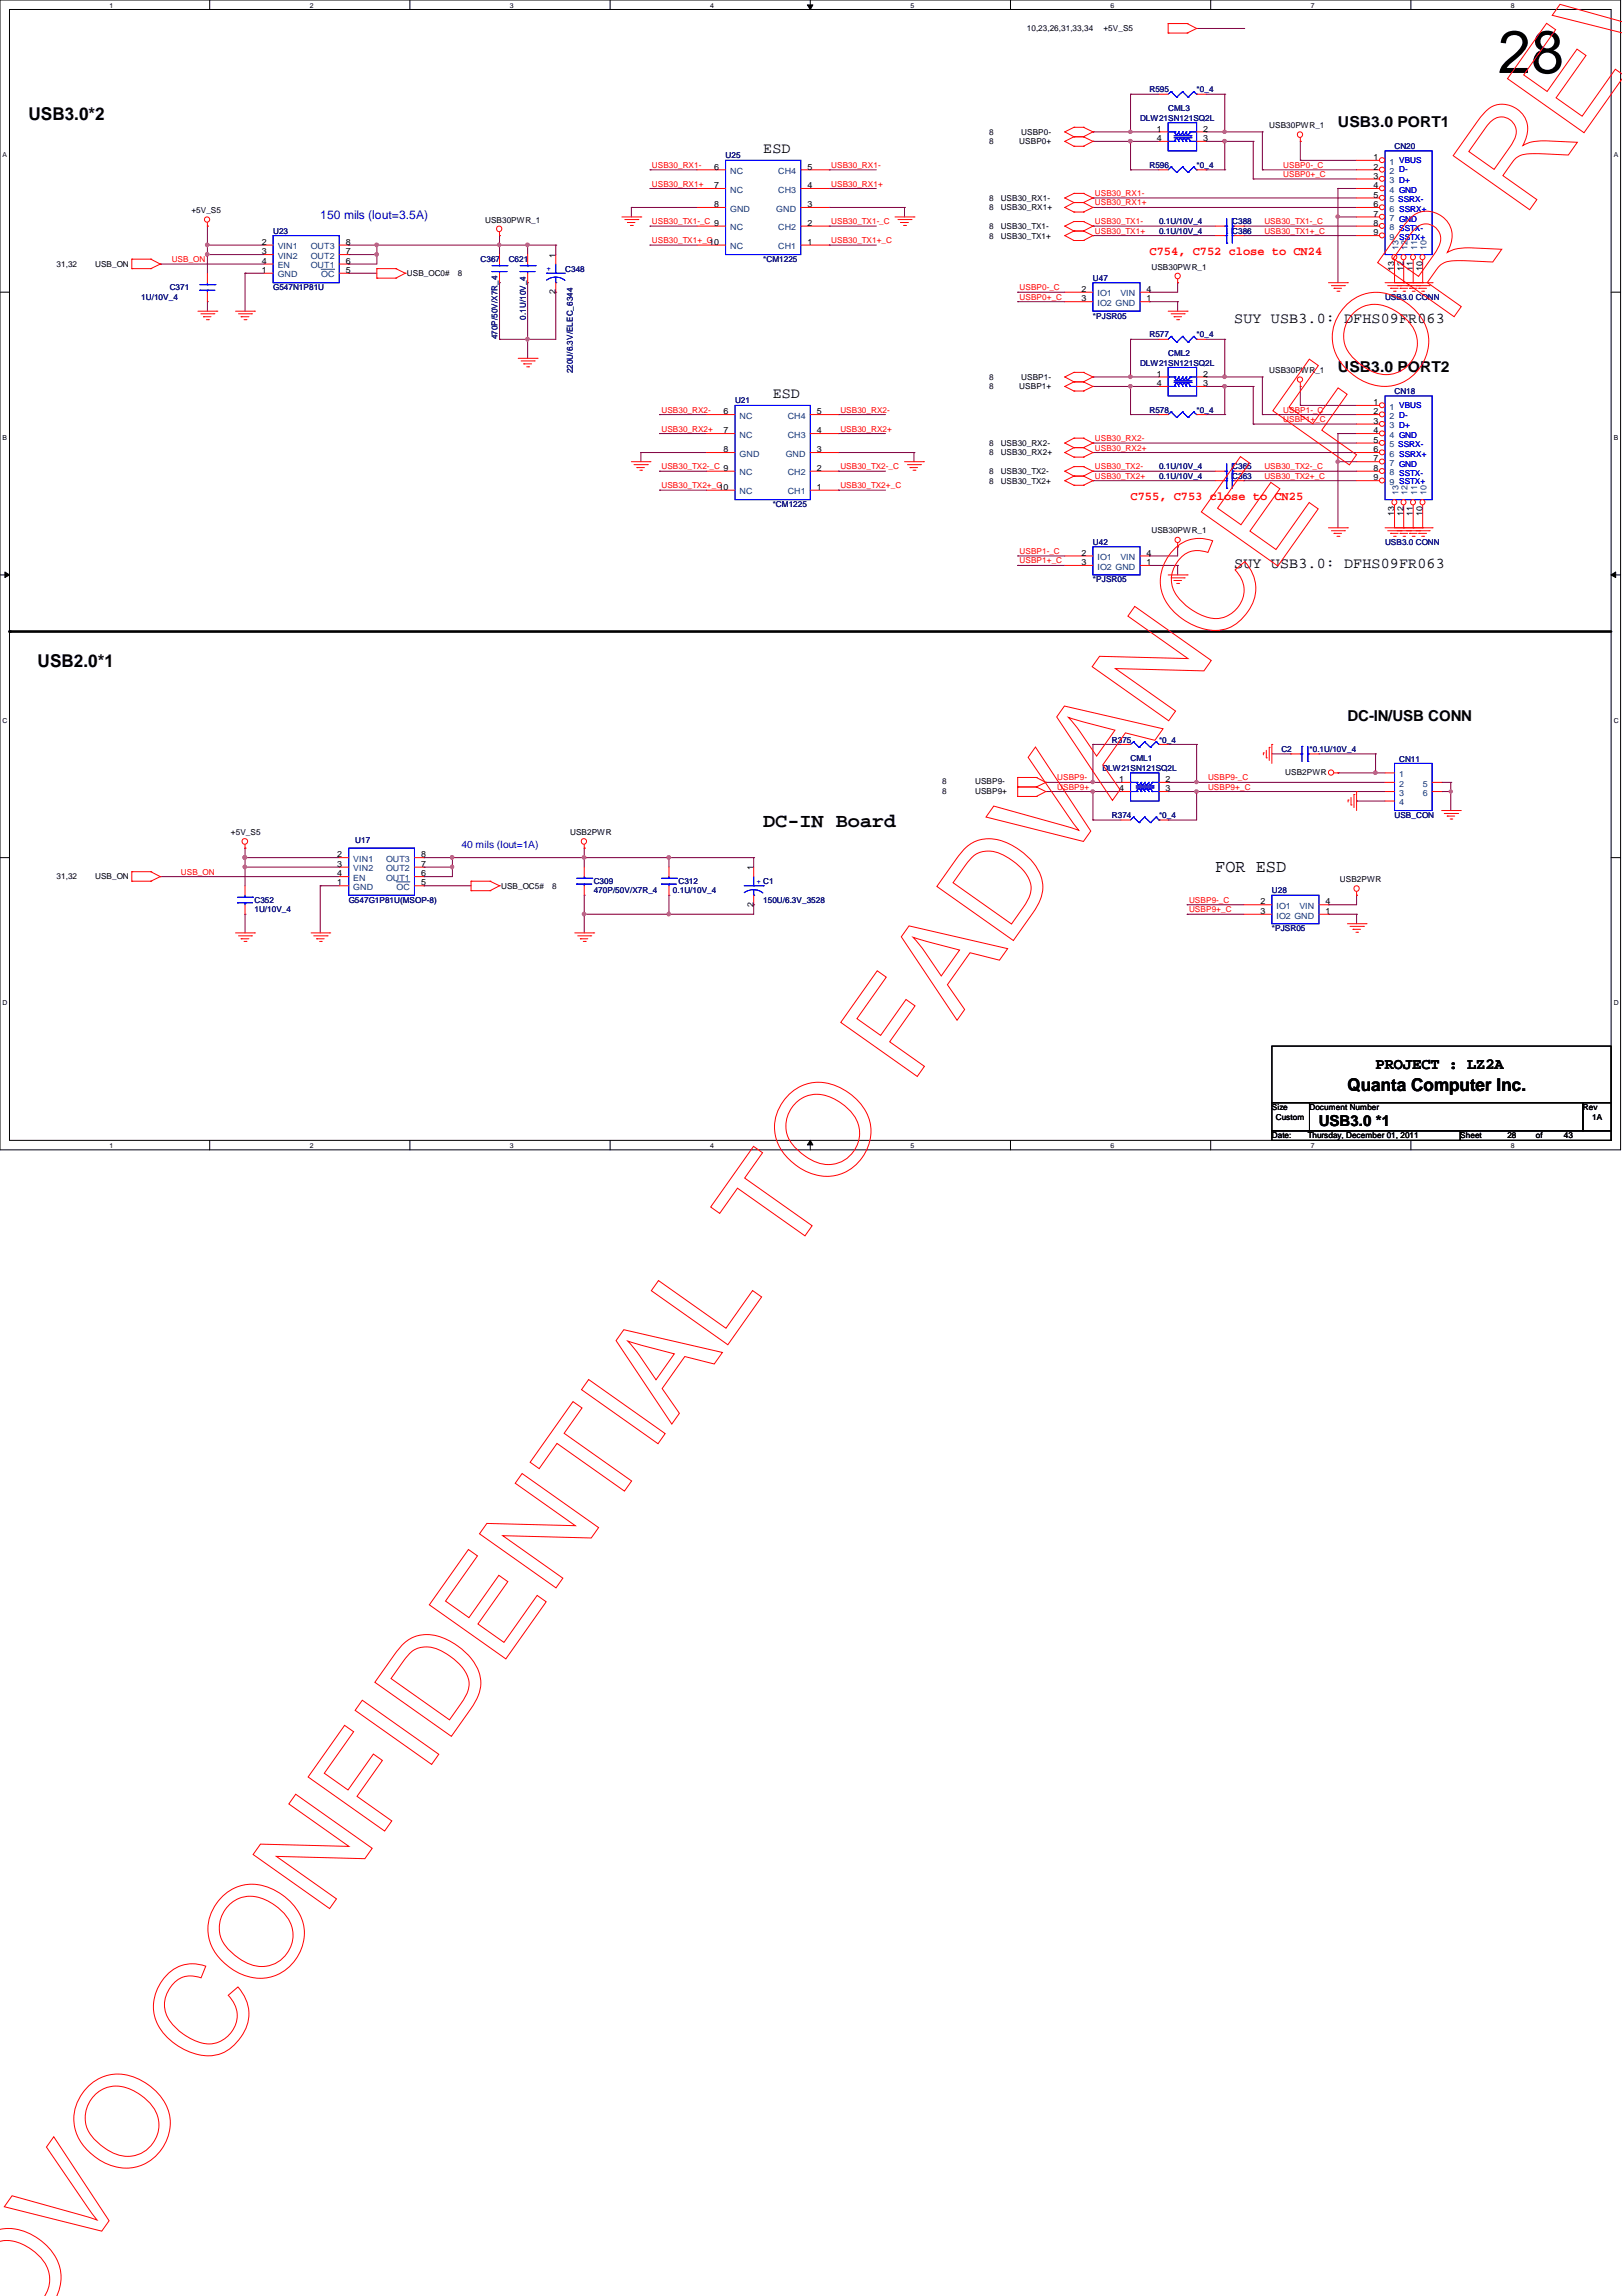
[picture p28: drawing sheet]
<svg xmlns="http://www.w3.org/2000/svg" width="210mm" height="297mm" viewBox="0 0 210 297" stroke-linecap="round" stroke-linejoin="round" font-family="sans-serif">
<defs><g id="words">
<text font-size="7.8" x="193.8" y="9.4">28</text>
<text font-size="2.5" x="98.8" y="106.9">DC-IN Board</text>
<g font-size="2.3">
<text x="3.7" y="15.5">USB3.0*2</text>
<text x="4.9" y="86.2">USB2.0*1</text>
<text x="157.3" y="112.8">FOR ESD</text>
<text x="174.4" y="141.1">Quanta Computer Inc.</text>
</g>
<text font-size="2" x="178" y="138.3">PROJECT : LZ2A</text>
<g font-size="1.9">
<text x="173.1" y="16.5">USB3.0 PORT1</text>
<text x="98.8" y="19.8">ESD</text>
<text x="159.7" y="41.8">SUY USB3.0: DFHS09FR063</text>
<text x="100" y="51.5">ESD</text>
<text x="173.1" y="48.2">USB3.0 PORT2</text>
<text x="159.7" y="73.4">SUY USB3.0: DFHS09FR063</text>
<text x="174.4" y="93.3">DC-IN/USB CONN</text>
<text x="170.7" y="145.7">USB3.0 *1</text>
</g>
<text font-size="1.6" fill="#00f" x="41.4" y="28.3">150 mils (Iout=3.5A)</text>
<g font-size="1.6" fill="#f00">
<text x="148.8" y="33">C754, C752 close to CN24</text>
<text x="146.3" y="64.7">C755, C753 close to CN25</text>
</g>
<text font-size="1.3" fill="#00f" x="59.7" y="109.7">40 mils (Iout=1A)</text>
<g font-size="1.1">
<text x="132.9" y="4">10,23,26,31,33,34</text>
<text x="142.8" y="4">+5V_S5</text>
<text x="128" y="17.4">8</text>
<text x="132.2" y="17.4">USBP0-</text>
<text x="149.7" y="17">1</text>
<text x="155.7" y="17">2</text>
<text x="164.3" y="16.6">USB30PWR_1</text>
<text x="92.4" y="21.9">6</text>
<text x="104.5" y="21.9">5</text>
<text x="128" y="18.7">8</text>
<text x="131.9" y="18.7">USBP0+</text>
<text x="149.7" y="18.2">4</text>
<text x="155.7" y="18.2">3</text>
<text x="177.8" y="20.7">1</text>
<text x="177.8" y="23.1">3</text>
<text x="177.8" y="21.9">2</text>
<text x="24.8" y="27.6">+5V_S5</text>
<text x="62.8" y="28.8">USB30PWR_1</text>
<text x="92.4" y="24.3">7</text>
<text x="92.4" y="26.8">8</text>
<text x="104.5" y="24.3">4</text>
<text x="104.5" y="29.2">2</text>
<text x="104.5" y="26.8">3</text>
<text x="128" y="29.6">8</text>
<text x="128" y="26">8</text>
<text x="128" y="27.2">8</text>
<text x="129.5" y="29.6">USB30_TX1-</text>
<text x="129.5" y="26">USB30_RX1-</text>
<text x="129.5" y="27.2">USB30_RX1+</text>
<text x="177.8" y="24.3">4</text>
<text x="177.8" y="25.6">5</text>
<text x="177.8" y="26.8">6</text>
<text x="177.8" y="28">7</text>
<text x="177.8" y="29.2">8</text>
<text x="7.3" y="34.5">31,32</text>
<text x="12.3" y="34.5">USB_ON</text>
<text x="33.9" y="35.3">1</text>
<text x="33.9" y="34.1">4</text>
<text x="33.9" y="31.7">2</text>
<text x="33.9" y="32.9">3</text>
<text x="44.7" y="35.3">5</text>
<text x="44.7" y="34.1">6</text>
<text x="44.7" y="31.7">8</text>
<text x="44.7" y="32.9">7</text>
<text x="52.7" y="35.7">USB_OC0#</text>
<text x="59.3" y="35.7">8</text>
<text x="71.9" y="33.3" transform="rotate(-90 71.9 33.3)">1</text>
<text x="104.5" y="31.7">1</text>
<text x="128" y="30.9">8</text>
<text x="129.5" y="30.9">USB30_TX1+</text>
<text x="149" y="34.9">USB30PWR_1</text>
<text x="177.8" y="30.4">9</text>
<text x="180.4" y="35.1" transform="rotate(-90 180.4 35.1)">13</text>
<text x="181.6" y="35.1" transform="rotate(-90 181.6 35.1)">12</text>
<text x="182.8" y="35.1" transform="rotate(-90 182.8 35.1)">11</text>
<text x="184.1" y="35.1" transform="rotate(-90 184.1 35.1)">10</text>
<text x="71.9" y="38.1" transform="rotate(-90 71.9 38.1)">2</text>
<text x="140" y="37.8">2</text>
<text x="140" y="39">3</text>
<text x="148.4" y="37.8">4</text>
<text x="148.4" y="39">1</text>
<text x="93.6" y="53.6">6</text>
<text x="105.7" y="53.6">5</text>
<text x="128" y="50.4">8</text>
<text x="128" y="49.1">8</text>
<text x="131.9" y="50.4">USBP1+</text>
<text x="132.2" y="49.1">USBP1-</text>
<text x="149.7" y="48.7">1</text>
<text x="149.7" y="50">4</text>
<text x="155.7" y="50">3</text>
<text x="155.7" y="48.7">2</text>
<text x="164.3" y="48.3">USB30PWR_1</text>
<text x="177.8" y="52.4">1</text>
<text x="177.8" y="53.6">2</text>
<text x="93.6" y="56">7</text>
<text x="93.6" y="58.5">8</text>
<text x="105.7" y="56">4</text>
<text x="105.7" y="58.5">3</text>
<text x="128" y="57.7">8</text>
<text x="128" y="58.9">8</text>
<text x="129.5" y="57.7">USB30_RX2-</text>
<text x="129.5" y="58.9">USB30_RX2+</text>
<text x="177.8" y="54.8">3</text>
<text x="177.8" y="56">4</text>
<text x="177.8" y="57.3">5</text>
<text x="177.8" y="58.5">6</text>
<text x="177.8" y="59.7">7</text>
<text x="105.7" y="63.4">1</text>
<text x="105.7" y="60.9">2</text>
<text x="128" y="61.3">8</text>
<text x="128" y="62.6">8</text>
<text x="129.5" y="61.3">USB30_TX2-</text>
<text x="129.5" y="62.6">USB30_TX2+</text>
<text x="177.8" y="60.9">8</text>
<text x="177.8" y="62.1">9</text>
<text x="140" y="71.9">2</text>
<text x="148.4" y="71.9">4</text>
<text x="149" y="69">USB30PWR_1</text>
<text x="180.4" y="66.8" transform="rotate(-90 180.4 66.8)">13</text>
<text x="181.6" y="66.8" transform="rotate(-90 181.6 66.8)">12</text>
<text x="182.8" y="66.8" transform="rotate(-90 182.8 66.8)">11</text>
<text x="184.1" y="66.8" transform="rotate(-90 184.1 66.8)">10</text>
<text x="140" y="73.1">3</text>
<text x="148.4" y="73.1">1</text>
<text x="121.9" y="101.4">8</text>
<text x="126.2" y="101.4">USBP9-</text>
<text x="144.8" y="101.2">1</text>
<text x="150.8" y="101.2">2</text>
<text x="166.3" y="100.2">USB2PWR</text>
<text x="121.9" y="102.7">8</text>
<text x="126.2" y="102.7">USBP9+</text>
<text x="144.8" y="102.4">4</text>
<text x="150.8" y="102.4">3</text>
<text x="7.3" y="113.7">31,32</text>
<text x="12.3" y="113.7">USB_ON</text>
<text x="29.9" y="108">+5V_S5</text>
<text x="43.6" y="113.4">4</text>
<text x="43.6" y="110.9">2</text>
<text x="43.6" y="112.1">3</text>
<text x="54.5" y="113.4">6</text>
<text x="54.5" y="110.9">8</text>
<text x="54.5" y="112.1">7</text>
<text x="73.8" y="108">USB2PWR</text>
<text x="97.5" y="112.6" transform="rotate(-90 97.5 112.6)">1</text>
<text x="43.6" y="114.6">1</text>
<text x="54.5" y="114.6">5</text>
<text x="64.9" y="115">USB_OC5#</text>
<text x="71.5" y="115">8</text>
<text x="97.5" y="117.3" transform="rotate(-90 97.5 117.3)">2</text>
<text x="163.1" y="117">2</text>
<text x="163.1" y="118.2">3</text>
<text x="171.5" y="117">4</text>
<text x="171.5" y="118.2">1</text>
<text x="173.4" y="114.1">USB2PWR</text>
<text x="164.6" y="143.6">Size</text>
<text x="169.5" y="143.6">Document Number</text>
<text x="204.9" y="143.6">Rev</text>
<text x="164.6" y="147.3">Date:</text>
<text x="165.1" y="144.9">Custom</text>
<text x="169.2" y="147.3">Thursday, December 01, 2011</text>
<text x="189" y="147.3">Sheet</text>
<text x="195.1" y="147.3">28</text>
<text x="198.8" y="147.3">of</text>
<text x="202.4" y="147.3">43</text>
<text x="206" y="144.9">1A</text>
</g>
<g font-size="1.1" fill="#000080">
<text x="148.8" y="11.9">R595</text>
<text x="154.9" y="11.9">*0_4</text>
<text x="147.5" y="15.6">DLW21SN121SQ2L</text>
<text x="151.2" y="14.4">CML3</text>
<text x="93.9" y="20.5">U25</text>
<text x="148.8" y="21.7">R596</text>
<text x="154.9" y="21.7">*0_4</text>
<text x="180.5" y="19.3">CN20</text>
<text x="150" y="29">0.1U/10V_4</text>
<text x="159.5" y="29">C388</text>
<text x="35.3" y="30.2">U23</text>
<text x="62.2" y="33.9">C367</text>
<text x="65.8" y="33.9">C621</text>
<text x="73.2" y="35.1">C348</text>
<text x="98.8" y="33.9">*CM1225</text>
<text x="150" y="30.2">0.1U/10V_4</text>
<text x="159.5" y="30.2">C386</text>
<text x="18.3" y="38.8">1U/10V_4</text>
<text x="22" y="37.5">C371</text>
<text x="35.3" y="37.5">G547N1P81U</text>
<text x="68" y="41.4" transform="rotate(-90 68 41.4)">0.1U/10V_4</text>
<text x="141.4" y="36.3">U47</text>
<text x="141.4" y="41.2">*PJSR05</text>
<text x="179.2" y="38.8">USB3.0 CONN</text>
<text x="64.4" y="43.9" transform="rotate(-90 64.4 43.9)">470P/50V/X7R_4</text>
<text x="147.5" y="47.3">DLW21SN121SQ2L</text>
<text x="148.8" y="43.6">R577</text>
<text x="151.2" y="46.1">CML2</text>
<text x="154.9" y="43.6">*0_4</text>
<text x="74.1" y="48.3" transform="rotate(-90 74.1 48.3)">220U/6.3V/ELEC_6344</text>
<text x="95.1" y="52.2">U21</text>
<text x="148.8" y="53.4">R578</text>
<text x="154.9" y="53.4">*0_4</text>
<text x="180.5" y="51">CN18</text>
<text x="100" y="65.6">*CM1225</text>
<text x="150" y="60.7">0.1U/10V_4</text>
<text x="150" y="61.9">0.1U/10V_4</text>
<text x="159.5" y="60.7">C365</text>
<text x="159.5" y="61.9">C363</text>
<text x="141.4" y="70.5">U42</text>
<text x="179.2" y="70.5">USB3.0 CONN</text>
<text x="141.4" y="75.4">*PJSR05</text>
<text x="142.7" y="99.7">DLW21SN121SQ2L</text>
<text x="143.9" y="96.1">R375</text>
<text x="146.3" y="98.5">CML1</text>
<text x="150" y="96.1">*0_4</text>
<text x="165.8" y="97.3">C2</text>
<text x="169.5" y="97.3">*0.1U/10V_4</text>
<text x="181.1" y="98.6">CN11</text>
<text x="143.9" y="105.8">R374</text>
<text x="150" y="105.8">*0_4</text>
<text x="180.5" y="105.8">USB_CON</text>
<text x="46" y="109">U17</text>
<text x="32.9" y="116.8">C352</text>
<text x="32.9" y="118">1U/10V_4</text>
<text x="45.1" y="116.8">G547G1P81U(MSOP-8)</text>
<text x="76.8" y="114.4">C309</text>
<text x="76.8" y="115.6">470P/50V/X7R_4</text>
<text x="87.1" y="115.6">0.1U/10V_4</text>
<text x="87.8" y="114.4">C312</text>
<text x="98.8" y="116.8">150U/6.3V_3528</text>
<text x="164.6" y="115.6">U28</text>
<text x="164.6" y="120.5">*PJSR05</text>
</g>
<g font-size="1.1" fill="#f00">
<text x="84.4" y="21.7">USB30_RX1-</text>
<text x="107.6" y="21.7">USB30_RX1-</text>
<text x="166.1" y="21.7">USBP0-_C</text>
<text x="166.1" y="22.9">USBP0+_C</text>
<text x="84.4" y="29">USB30_TX1-_C 9</text>
<text x="84.4" y="24.1">USB30_RX1+</text>
<text x="107.6" y="29">USB30_TX1-_C</text>
<text x="107.6" y="24.1">USB30_RX1+</text>
<text x="141.7" y="29">USB30_TX1-</text>
<text x="141.7" y="25.4">USB30_RX1-</text>
<text x="141.7" y="26.6">USB30_RX1+</text>
<text x="163.6" y="29">USB30_TX1-_C</text>
<text x="22.2" y="33.9">USB_ON</text>
<text x="84.4" y="31.5">USB30_TX1+_C10</text>
<text x="107.6" y="31.5">USB30_TX1+_C</text>
<text x="141.7" y="30.2">USB30_TX1+</text>
<text x="163.6" y="30.2">USB30_TX1+_C</text>
<text x="132" y="37.5">USBP0-_C</text>
<text x="132" y="38.8">USBP0+_C</text>
<text x="85.6" y="53.4">USB30_RX2-</text>
<text x="108.8" y="53.4">USB30_RX2-</text>
<text x="166.1" y="53.4">USBP1-_C</text>
<text x="85.6" y="55.8">USB30_RX2+</text>
<text x="108.8" y="55.8">USB30_RX2+</text>
<text x="141.7" y="57.1">USB30_RX2-</text>
<text x="141.7" y="58.3">USB30_RX2+</text>
<text x="166.1" y="54.6">USBP1+_C</text>
<text x="85.6" y="60.7">USB30_TX2-_C 9</text>
<text x="85.6" y="63.2">USB30_TX2+_C10</text>
<text x="108.8" y="60.7">USB30_TX2-_C</text>
<text x="108.8" y="63.2">USB30_TX2+_C</text>
<text x="141.7" y="61.9">USB30_TX2+</text>
<text x="141.7" y="60.7">USB30_TX2-</text>
<text x="163.6" y="60.7">USB30_TX2-_C</text>
<text x="163.6" y="61.9">USB30_TX2+_C</text>
<text x="132" y="71.7">USBP1-_C</text>
<text x="132" y="72.9">USBP1+_C</text>
<text x="136.8" y="101">USBP9-</text>
<text x="156.3" y="101">USBP9-_C</text>
<text x="136.8" y="102.2">USBP9+</text>
<text x="156.3" y="102.2">USBP9+_C</text>
<text x="23.4" y="113.2">USB_ON</text>
<text x="153.9" y="116.8">USBP9-_C</text>
<text x="153.9" y="118">USBP9+_C</text>
</g>
<g font-size="1.1" fill="#004080">
<text x="94.5" y="22.5">NC</text>
<text x="100.7" y="22.5">CH4</text>
<text x="179.8" y="21.3">1 VBUS</text>
<text x="179.8" y="23.7">3 D+</text>
<text x="179.8" y="22.5">2 D-</text>
<text x="94.5" y="24.9">NC</text>
<text x="94.5" y="27.4">GND</text>
<text x="94.5" y="29.8">NC</text>
<text x="100.5" y="27.4">GND</text>
<text x="100.7" y="24.9">CH3</text>
<text x="100.7" y="29.8">CH2</text>
<text x="179.8" y="24.9">4 GND</text>
<text x="179.8" y="26.2">5 SSRX-</text>
<text x="179.8" y="27.4">6 SSRX+</text>
<text x="179.8" y="28.6">7 GND</text>
<text x="179.8" y="29.8">8 SSTX-</text>
<text x="35.9" y="35.9">GND</text>
<text x="35.9" y="34.7">EN</text>
<text x="35.9" y="32.3">VIN1</text>
<text x="35.9" y="33.5">VIN2</text>
<text x="40.2" y="34.7">OUT1</text>
<text x="40.2" y="32.3">OUT3</text>
<text x="40.2" y="33.5">OUT2</text>
<text x="41.6" y="35.9">OC</text>
<text x="94.5" y="32.3">NC</text>
<text x="100.7" y="32.3">CH1</text>
<text x="179.8" y="31">9 SSTX+</text>
<text x="181" y="32.3" transform="rotate(-90 181 32.3)">13</text>
<text x="182.2" y="32.3" transform="rotate(-90 182.2 32.3)">12</text>
<text x="183.4" y="32.3" transform="rotate(-90 183.4 32.3)">11</text>
<text x="184.6" y="32.3" transform="rotate(-90 184.6 32.3)">10</text>
<text x="142" y="38.4">IO1</text>
<text x="142" y="39.6">IO2 GND</text>
<text x="145" y="38.4">VIN</text>
<text x="179.8" y="53">1 VBUS</text>
<text x="95.7" y="54.2">NC</text>
<text x="95.7" y="56.6">NC</text>
<text x="95.7" y="59.1">GND</text>
<text x="101.7" y="59.1">GND</text>
<text x="101.9" y="54.2">CH4</text>
<text x="101.9" y="56.6">CH3</text>
<text x="179.8" y="55.4">3 D+</text>
<text x="179.8" y="54.2">2 D-</text>
<text x="179.8" y="56.6">4 GND</text>
<text x="179.8" y="57.9">5 SSRX-</text>
<text x="179.8" y="59.1">6 SSRX+</text>
<text x="95.7" y="61.5">NC</text>
<text x="95.7" y="64">NC</text>
<text x="101.9" y="64">CH1</text>
<text x="101.9" y="61.5">CH2</text>
<text x="179.8" y="60.3">7 GND</text>
<text x="179.8" y="61.5">8 SSTX-</text>
<text x="179.8" y="62.7">9 SSTX+</text>
<text x="181" y="64.1" transform="rotate(-90 181 64.1)">13</text>
<text x="182.2" y="64.1" transform="rotate(-90 182.2 64.1)">12</text>
<text x="183.4" y="64.1" transform="rotate(-90 183.4 64.1)">11</text>
<text x="184.6" y="64.1" transform="rotate(-90 184.6 64.1)">10</text>
<text x="142" y="72.5">IO1</text>
<text x="142" y="73.7">IO2 GND</text>
<text x="145" y="72.5">VIN</text>
<text x="181.1" y="100.5">1</text>
<text x="181.1" y="101.8">2</text>
<text x="184.1" y="101.8">5</text>
<text x="181.1" y="103">3</text>
<text x="181.1" y="104.2">4</text>
<text x="184.1" y="103">6</text>
<text x="45.7" y="114">EN</text>
<text x="45.7" y="111.5">VIN1</text>
<text x="45.7" y="112.7">VIN2</text>
<text x="50" y="114">OUT1</text>
<text x="50" y="111.5">OUT3</text>
<text x="50" y="112.7">OUT2</text>
<text x="45.7" y="115.1">GND</text>
<text x="51.3" y="115.1">OC</text>
<text x="165.2" y="117.6">IO1</text>
<text x="165.2" y="118.8">IO2 GND</text>
<text x="168.1" y="117.6">VIN</text>
</g>
<g font-size="1.1" fill="#00f">
<text x="181.1" y="21.1">VBUS</text>
<text x="181.1" y="22.3">D-</text>
<text x="181.1" y="23.7">D+</text>
<text x="180.9" y="26.1">SSRX-</text>
<text x="181.1" y="25">GND</text>
<text x="181.1" y="27.4">SSRX+</text>
<text x="181.1" y="28.7">GND</text>
<text x="181.1" y="29.9">SSTX-</text>
<text x="70.7" y="35.1">+</text>
<text x="181.1" y="31">SSTX+</text>
<text x="181.1" y="52.8">VBUS</text>
<text x="180.9" y="57.8">SSRX-</text>
<text x="181.1" y="54">D-</text>
<text x="181.1" y="55.4">D+</text>
<text x="181.1" y="56.7">GND</text>
<text x="181.1" y="59.1">SSRX+</text>
<text x="181.1" y="60.4">GND</text>
<text x="181.1" y="61.6">SSTX-</text>
<text x="181.1" y="62.7">SSTX+</text>
<text x="97.9" y="114.4">+ C1</text>
</g>
<g font-size=".9">
<text x="14.2" y="1">1</text>
<text x="40.1" y="1">2</text>
<text x="66" y="1">3</text>
<text x="91.9" y="1">4</text>
<text x="117.8" y="1">5</text>
<text x="143.7" y="1">6</text>
<text x="169.6" y="1">7</text>
<text x="195.5" y="1">8</text>
<text x=".3" y="20.3">A</text>
<text x="208.8" y="20.3">A</text>
<text x=".3" y="56.9">B</text>
<text x="208.8" y="56.9">B</text>
<text x=".3" y="93.5">C</text>
<text x="208.8" y="93.5">C</text>
<text x=".3" y="130">D</text>
<text x="208.8" y="130">D</text>
<text x="14.2" y="148.5">1</text>
<text x="40.1" y="148.5">2</text>
<text x="66" y="148.5">3</text>
<text x="91.9" y="148.5">4</text>
<text x="117.8" y="148.5">5</text>
<text x="143.7" y="148.5">6</text>
<text x="169.6" y="148.5">7</text>
<text x="195.5" y="148.5">8</text>
</g>
</g></defs>
<path d="M0 0h209.7v148.8h-209.7zM1.2 1.2h207.3v146.3h-207.3z" fill="none" stroke="#000" stroke-width=".13"/>
<g fill="#fff">
<path d="M14.2 .2h.4v.9h-.4z"/>
<path d="M14.2 147.7h.4v1h-.4z"/>
</g>
<path d="M27.1 0v1.2M27.1 147.5v1.3" fill="none" stroke="#000" stroke-width=".13"/>
<g fill="#fff">
<path d="M40.1 .2h.5v.9h-.5z"/>
<path d="M40.1 147.7h.5v1h-.5z"/>
</g>
<path d="M53 0v1.2M53 147.5v1.3" fill="none" stroke="#000" stroke-width=".13"/>
<g fill="#fff">
<path d="M66 .2h.5v.9h-.5z"/>
<path d="M66 147.7h.5v1h-.5z"/>
</g>
<path d="M79 0v1.2M79 147.5v1.3" fill="none" stroke="#000" stroke-width=".13"/>
<g fill="#fff">
<path d="M91.9 .2h.5v.9h-.5z"/>
<path d="M91.9 147.7h.5v1h-.5z"/>
</g>
<path d="M104.9 0v1.2M104.5 .6h.7l-.3 .6zM104.9 147.5l.3 .6h-.7zM104.9 147.5v1.3" fill="none" stroke="#000" stroke-width=".13"/>
<path d="M104.5 .6h.7l-.3 .6zM104.9 147.5l.3 .6h-.7z" fill="#000"/>
<g fill="#fff">
<path d="M117.8 .2h.5v.9h-.5z"/>
<path d="M117.8 147.7h.5v1h-.5z"/>
</g>
<path d="M130.8 0v1.2M130.8 147.5v1.3" fill="none" stroke="#000" stroke-width=".13"/>
<g fill="#fff">
<path d="M143.7 .2h.5v.9h-.5z"/>
<path d="M143.7 147.7h.5v1h-.5z"/>
</g>
<path d="M156.7 0v1.2M156.7 147.5v1.3" fill="none" stroke="#000" stroke-width=".13"/>
<g fill="#fff">
<path d="M169.6 .2h.5v.9h-.5z"/>
<path d="M169.6 147.7h.5v1h-.5z"/>
</g>
<path d="M182.6 0v1.2M182.6 147.5v1.3" fill="none" stroke="#000" stroke-width=".13"/>
<g fill="#fff">
<path d="M195.5 .2h.5v.9h-.5z"/>
<path d="M195.5 147.7h.5v1h-.5z"/>
<path d="M.3 19.5h.6v1h-.6z"/>
<path d="M208.8 19.5h.6v1h-.6z"/>
<path d="M.3 56.1h.6v1h-.6z"/>
<path d="M208.8 56.1h.6v1h-.6z"/>
</g>
<path d="M0 37.8h1.2M208.5 37.8h1.2" fill="none" stroke="#000" stroke-width=".13"/>
<g fill="#fff">
<path d="M.3 92.7h.6v.9h-.6z"/>
<path d="M208.8 92.7h.6v.9h-.6z"/>
</g>
<path d="M0 74.4h1.2M.6 74l.6 .4-.6 .3zM208.5 74.4l.6-.4v.7zM208.5 74.4h1.2" fill="none" stroke="#000" stroke-width=".13"/>
<path d="M.6 74l.6 .4-.6 .3zM208.5 74.4l.6-.4v.7z" fill="#000"/>
<g fill="#fff">
<path d="M.3 129.2h.6v1h-.6z"/>
<path d="M208.8 129.2h.6v1h-.6z"/>
</g>
<path d="M0 111h1.2M208.5 111h1.2" fill="none" stroke="#000" stroke-width=".13"/>
<g fill="none" stroke="#800040" stroke-width=".13">
<path d="M141.4 30.5h.1M141.4 29.3h.1M141.4 25.6h.1M141.4 26.8h.1M141.4 30.5h15.9M141.4 29.3h15.9M141.4 25.6h34.2M141.4 26.8h34.2M161 29.3h.1M161 30.5h.1M161 30.5h14.6M161 29.3h14.6"/>
<path d="M173.1 24.4h.1M173.1 28.1h.1M173.1 24.4h2.5M173.1 28.1v8.5"/>
</g>
<path d="M172.9 27.9h.4l.1 .1-.1 .2h-.2h-.2z" fill-rule="evenodd" fill="#f0f"/>
<path d="M172.9 27.9h.4l.1 .1-.1 .2h-.2h-.2z" fill="none" stroke="#f0f" stroke-width=".13"/>
<g fill="none" stroke="#800040" stroke-width=".13">
<path d="M168.3 18.3h.1M168.3 18.3v2.4M168.3 20.7h.1M168.3 20.7h7.3M173.1 28.1h.1M173.1 24.4h.1M173.1 28.1h2.5M173.1 24.4v3.7M141.4 57.3h.1M141.4 58.5h.1M141.4 57.3h34.2M141.4 58.5h34.2"/>
<path d="M168.3 52.5h.1M168.3 50h.1M168.3 50v2.5M168.3 52.5h7.3M173.1 59.7h.1M173.1 56.1h.1M173.1 56.1v12.2M173.1 59.7h2.5M173.1 56.1h2.5M141.4 62.2h.1M141.4 61h.1M141.4 62.2h15.9"/>
<path d="M141.4 61h15.9M161 61h.1M161 62.2h.1M161 62.2h14.6M161 61h14.6"/>
</g>
<path d="M172.9 59.6h.4l.1 .1-.1 .2h-.2h-.2z" fill-rule="evenodd" fill="#f0f"/>
<path d="M172.9 59.6h.4l.1 .1-.1 .2h-.2h-.2z" fill="none" stroke="#f0f" stroke-width=".13"/>
<g fill="none" stroke="#800040" stroke-width=".13">
<path d="M158.5 17.1h.1M158.5 17.1h4.9M131.7 37.8h.1M131.7 39h.1M131.7 39h6.1M131.7 37.8h6.1M148.8 39h.1M148.8 37.8h.1M148.8 39h3.6M152.4 39h.1M152.4 36.6h.1M152.4 36.6v1.2h-3.6"/>
<path d="M152.4 39v1.3"/>
</g>
<path d="M158.3 16.9h.3l.1 .2-.1 .1-.1 .1-.2-.1z" fill-rule="evenodd" fill="#f0f"/>
<path d="M158.3 16.9h.3l.1 .2-.1 .1-.1 .1-.2-.1z" fill="none" stroke="#f0f" stroke-width=".13"/>
<path d="M158.5 18.3h.1M158.5 18.3h3.7" fill="none" stroke="#800040" stroke-width=".13"/>
<path d="M158.3 18.1h.3l.1 .1-.1 .2-.1 .1-.2-.1z" fill-rule="evenodd" fill="#f0f"/>
<path d="M158.3 18.1h.3l.1 .1-.1 .2-.1 .1-.2-.1z" fill="none" stroke="#f0f" stroke-width=".13"/>
<path d="M146.3 18.3h.1M146.3 18.3h3.7" fill="none" stroke="#800040" stroke-width=".13"/>
<path d="M146.1 18.1h.3l.1 .1-.1 .2-.1 .1-.2-.1z" fill-rule="evenodd" fill="#f0f"/>
<path d="M146.1 18.1h.3l.1 .1-.1 .2-.1 .1-.2-.1z" fill="none" stroke="#f0f" stroke-width=".13"/>
<path d="M158.5 48.8h.1M158.5 48.8h4.9" fill="none" stroke="#800040" stroke-width=".13"/>
<path d="M158.3 48.6h.3l.1 .1-.1 .2-.1 .1-.2-.1z" fill-rule="evenodd" fill="#f0f"/>
<path d="M158.3 48.6h.3l.1 .1-.1 .2-.1 .1-.2-.1z" fill="none" stroke="#f0f" stroke-width=".13"/>
<path d="M158.5 50h.1M158.5 50h3.7" fill="none" stroke="#800040" stroke-width=".13"/>
<path d="M158.3 49.8h.3l.1 .2-.1 .1-.1 .1-.2-.1z" fill-rule="evenodd" fill="#f0f"/>
<path d="M158.3 49.8h.3l.1 .2-.1 .1-.1 .1-.2-.1z" fill="none" stroke="#f0f" stroke-width=".13"/>
<path d="M146.3 48.8h.1M146.3 48.8h3.7" fill="none" stroke="#800040" stroke-width=".13"/>
<path d="M146.1 48.6h.3l.1 .1-.1 .2-.1 .1-.2-.1z" fill-rule="evenodd" fill="#f0f"/>
<path d="M146.1 48.6h.3l.1 .1-.1 .2-.1 .1-.2-.1z" fill="none" stroke="#f0f" stroke-width=".13"/>
<g fill="none" stroke="#800040" stroke-width=".13">
<path d="M26.8 32.9h.1M26.8 32.9h7.4M81.7 26.8h.1M81.7 26.8h8.5M81.7 26.8v1.3M84.1 29.3h.1M84.1 22h.1M84.1 24.4h.1M84.1 31.7h.1M84.1 29.3h6.1M84.1 22h6.1M84.1 24.4h6.1"/>
<path d="M84.1 31.7h6.1M107.3 29.3h.1M107.3 31.7h.1M107.3 26.8h.1M107.3 24.4h.1M107.3 22h.1M107.3 29.3h6.1M107.3 22h6.1M107.3 24.4h6.1M107.3 31.7h6.1M107.3 26.8h9.8M117.1 26.8h.1"/>
<path d="M117.1 26.8v1.3M82.9 58.5h.1M82.9 58.5h8.5M82.9 58.5v1.2M85.3 53.6h.1M85.3 56.1h.1M85.3 53.6h6.1M85.3 56.1h6.1M108.5 53.6h.1M108.5 56.1h.1M108.5 58.5h.1M108.5 53.6h6.1"/>
<path d="M108.5 56.1h6.1M108.5 58.5h9.8M118.3 58.5h.1M118.3 58.5v1.2M146.3 50h.1M146.3 50h3.7M85.3 61h.1M85.3 63.4h.1M85.3 61h6.1M85.3 63.4h6.1M108.5 61h.1M108.5 63.4h.1"/>
<path d="M108.5 61h6.1M108.5 63.4h6.1M131.7 71.9h.1M131.7 73.2h.1M131.7 73.2h6.1M131.7 71.9h6.1M148.8 73.2h.1M148.8 71.9h.1M148.8 73.2h3.6M152.4 73.2h.1M152.4 70.7h.1M152.4 70.7v1.2h-3.6"/>
<path d="M152.4 73.2v1.2"/>
</g>
<path d="M26.6 32.7h.4l.1 .2-.1 .2h-.2h-.2z" fill-rule="evenodd" fill="#f0f"/>
<path d="M26.6 32.7h.4l.1 .2-.1 .2h-.2h-.2z" fill="none" stroke="#f0f" stroke-width=".13"/>
<path d="M26.8 31.7h.1M26.8 31.7v1.2" fill="none" stroke="#800040" stroke-width=".13"/>
<path d="M26.6 31.5h.4l.1 .2-.1 .1-.2 .1-.2-.1z" fill-rule="evenodd" fill="#f0f"/>
<path d="M26.6 31.5h.4l.1 .2-.1 .1-.2 .1-.2-.1z" fill="none" stroke="#f0f" stroke-width=".13"/>
<path d="M20.7 34.2h.1M20.7 34.2h13.5M45.1 34.2h.1M45.1 32.9h.1M45.1 32.9h3.7M48.8 32.9h.1M48.8 32.9v1.3h-3.7" fill="none" stroke="#800040" stroke-width=".13"/>
<path d="M48.6 32.7h.3l.1 .2-.1 .2h-.2h-.1z" fill-rule="evenodd" fill="#f0f"/>
<path d="M48.6 32.7h.3l.1 .2-.1 .2h-.2h-.1z" fill="none" stroke="#f0f" stroke-width=".13"/>
<g fill="none" stroke="#800040" stroke-width=".13">
<path d="M26.8 32.9h.1M26.8 39h.1M26.8 31.7h.1M26.8 29.3h.1M26.8 31.7h7.4M26.8 29.3v2.4M26.8 32.9v2.4M26.8 39v1.3M31.7 35.3h.1M31.7 35.3h2.5M31.7 35.3v5M45.1 31.7h.1"/>
<path d="M45.1 35.3h.1M45.1 31.7h3.7M45.1 35.3h3.7M48.8 31.7h.1M48.8 31.7v1.2M68.3 31.7h.1M68.3 31.7h3.6M68.3 31.7v1.2M71.9 37.8h.1M71.9 31.7h.1M71.9 31.7v1.2M71.9 37.8v6.1h-7.3"/>
<path d="M64.6 43.9h.1M68.3 43.9h.1M68.3 43.9v2.5"/>
</g>
<path d="M68.1 43.7h.3l.1 .2-.1 .1-.2 .1-.1-.1z" fill-rule="evenodd" fill="#f0f"/>
<path d="M68.1 43.7h.3l.1 .2-.1 .1-.2 .1-.1-.1z" fill="none" stroke="#f0f" stroke-width=".13"/>
<path d="M48.8 31.7h.1M64.6 30.5h.1M64.6 30.5v1.2h-15.8" fill="none" stroke="#800040" stroke-width=".13"/>
<path d="M48.6 31.5h.3l.1 .2-.1 .1-.2 .1-.1-.1z" fill-rule="evenodd" fill="#f0f"/>
<path d="M48.6 31.5h.3l.1 .2-.1 .1-.2 .1-.1-.1z" fill="none" stroke="#f0f" stroke-width=".13"/>
<path d="M64.6 31.7h.1M64.6 31.7v1.2M64.6 31.7h3.7" fill="none" stroke="#800040" stroke-width=".13"/>
<path d="M68.1 31.5h.3l.1 .2-.1 .1-.2 .1-.1-.1z" fill-rule="evenodd" fill="#f0f"/>
<path d="M68.1 31.5h.3l.1 .2-.1 .1-.2 .1-.1-.1z" fill="none" stroke="#f0f" stroke-width=".13"/>
<path d="M64.4 31.5h.3l.1 .2-.1 .1-.1 .1-.2-.1z" fill-rule="evenodd" fill="#f0f"/>
<path d="M64.4 31.5h.3l.1 .2-.1 .1-.1 .1-.2-.1z" fill="none" stroke="#f0f" stroke-width=".13"/>
<path d="M64.6 36.6h.1M64.6 36.6v7.3M68.3 36.6h.1M68.3 36.6v7.3M86.6 118.3h.1M86.6 118.3h10.9" fill="none" stroke="#800040" stroke-width=".13"/>
<path d="M86.4 118.1h.3l.1 .1-.1 .2-.2 .1-.1-.1z" fill-rule="evenodd" fill="#f0f"/>
<path d="M86.4 118.1h.3l.1 .1-.1 .2-.2 .1-.1-.1z" fill="none" stroke="#f0f" stroke-width=".13"/>
<path d="M20.7 113.4h.1M20.7 113.4h23.2M58.5 111h.1M58.5 111h17.1M97.5 117.1h.1M97.5 117.1v1.2" fill="none" stroke="#800040" stroke-width=".13"/>
<path d="M58.4 110.8h.2l.1 .1-.1 .2-.1 .1-.1-.1z" fill-rule="evenodd" fill="#f0f"/>
<path d="M58.4 110.8h.2l.1 .1-.1 .2-.1 .1-.1-.1z" fill="none" stroke="#f0f" stroke-width=".13"/>
<path d="M31.7 111h.1M31.7 111v1.2" fill="none" stroke="#800040" stroke-width=".13"/>
<path d="M31.5 110.8h.3l.1 .1-.1 .2-.1 .1-.2-.1z" fill-rule="evenodd" fill="#f0f"/>
<path d="M31.5 110.8h.3l.1 .1-.1 .2-.1 .1-.2-.1z" fill="none" stroke="#f0f" stroke-width=".13"/>
<path d="M58.5 111h.1M58.5 111v1.2" fill="none" stroke="#800040" stroke-width=".13"/>
<path d="M58.4 110.8h.2l.1 .1-.1 .2-.1 .1-.1-.1z" fill-rule="evenodd" fill="#f0f"/>
<path d="M58.4 110.8h.2l.1 .1-.1 .2-.1 .1-.1-.1z" fill="none" stroke="#f0f" stroke-width=".13"/>
<path d="M31.7 111h.1M31.7 111h12.2M41.4 114.6h.1M41.4 114.6h2.5M54.9 113.4h.1M54.9 112.2h.1M54.9 113.4h3.6M54.9 112.2h3.6" fill="none" stroke="#800040" stroke-width=".13"/>
<path d="M31.5 110.8h.3l.1 .1-.1 .2-.1 .1-.2-.1z" fill-rule="evenodd" fill="#f0f"/>
<path d="M31.5 110.8h.3l.1 .1-.1 .2-.1 .1-.2-.1z" fill="none" stroke="#f0f" stroke-width=".13"/>
<path d="M31.7 112.2h.1M31.7 109.7h.1M31.7 109.7v1.3M31.7 112.2v2.4" fill="none" stroke="#800040" stroke-width=".13"/>
<path d="M31.5 110.8h.3l.1 .1-.1 .2-.1 .1-.2-.1z" fill-rule="evenodd" fill="#f0f"/>
<path d="M31.5 110.8h.3l.1 .1-.1 .2-.1 .1-.2-.1z" fill="none" stroke="#f0f" stroke-width=".13"/>
<path d="M58.5 112.2h.1M58.5 112.2v1.2" fill="none" stroke="#800040" stroke-width=".13"/>
<path d="M58.4 112h.2l.1 .1-.1 .2-.1 .1-.1-.1z" fill-rule="evenodd" fill="#f0f"/>
<path d="M58.4 112h.2l.1 .1-.1 .2-.1 .1-.1-.1z" fill="none" stroke="#f0f" stroke-width=".13"/>
<path d="M31.7 118.3h.1M31.7 112.2h.1M31.7 118.3v2.4M31.7 112.2h12.2M54.9 114.6h.1M54.9 114.6h6.1M75.6 109.7h.1M75.6 109.7v1.3" fill="none" stroke="#800040" stroke-width=".13"/>
<path d="M31.5 112h.3l.1 .1-.1 .2-.1 .1-.2-.1z" fill-rule="evenodd" fill="#f0f"/>
<path d="M31.5 112h.3l.1 .1-.1 .2-.1 .1-.2-.1z" fill="none" stroke="#f0f" stroke-width=".13"/>
<path d="M41.4 114.6h.1M41.4 114.6v6.1M86.6 111h.1M86.6 111h10.9" fill="none" stroke="#800040" stroke-width=".13"/>
<path d="M86.4 110.8h.3l.1 .1-.1 .2-.2 .1-.1-.1z" fill-rule="evenodd" fill="#f0f"/>
<path d="M86.4 110.8h.3l.1 .1-.1 .2-.2 .1-.1-.1z" fill="none" stroke="#f0f" stroke-width=".13"/>
<path d="M75.6 111h.1M75.6 118.3h.1M75.6 111v1.2M86.6 115.8h.1M86.6 115.8v2.5h-11" fill="none" stroke="#800040" stroke-width=".13"/>
<path d="M75.4 118.1h.3l.1 .1-.1 .2-.1 .1-.2-.1z" fill-rule="evenodd" fill="#f0f"/>
<path d="M75.4 118.1h.3l.1 .1-.1 .2-.1 .1-.2-.1z" fill="none" stroke="#f0f" stroke-width=".13"/>
<g fill="none" stroke="#800040" stroke-width=".13">
<path d="M54.9 111h.1M54.9 111h3.6M75.6 118.3h.1M75.6 115.8h.1M75.6 115.8v4.9M86.6 111h.1M86.6 111v1.2M97.5 111h.1M97.5 111v1.2M153.6 117.1h.1M153.6 118.3h.1M153.6 118.3h7.4"/>
<path d="M153.6 117.1h7.4M171.9 118.3h.1M171.9 117.1h.1M171.9 118.3h3.7M175.6 118.3h.1M175.6 115.8h.1M175.6 115.8v1.3h-3.7M175.6 118.3v1.2M187.7 101.2h.1M187.7 102.4h.1M187.7 101.2v3.7"/>
</g>
<path d="M187.6 102.3h.3l.1 .1-.1 .1-.2 .1-.1-.1z" fill-rule="evenodd" fill="#f0f"/>
<path d="M187.6 102.3h.3l.1 .1-.1 .1-.2 .1-.1-.1z" fill="none" stroke="#f0f" stroke-width=".13"/>
<path d="M141.4 101.2h.1M141.4 101.2h3.7M186.6 102.4h.1M186.6 102.4h1.1" fill="none" stroke="#800040" stroke-width=".13"/>
<path d="M141.2 101h.4v.2v.1l-.2 .1-.2-.1z" fill-rule="evenodd" fill="#f0f"/>
<path d="M141.2 101h.4v.2v.1l-.2 .1-.2-.1z" fill="none" stroke="#f0f" stroke-width=".13"/>
<path d="M178 100h.1M178 100h1.2M175.6 103.6h.1M175.6 103.6h3.6" fill="none" stroke="#800040" stroke-width=".13"/>
<path d="M177.8 99.8h.3l.1 .1-.1 .2-.1 .1-.2-.1z" fill-rule="evenodd" fill="#f0f"/>
<path d="M177.8 99.8h.3l.1 .1-.1 .2-.1 .1-.2-.1z" fill="none" stroke="#f0f" stroke-width=".13"/>
<path d="M154.9 102.4h.1M154.9 102.4h24.3" fill="none" stroke="#800040" stroke-width=".13"/>
<path d="M154.7 102.3h.3l.1 .1-.1 .1-.2 .1-.1-.1z" fill-rule="evenodd" fill="#f0f"/>
<path d="M154.7 102.3h.3l.1 .1-.1 .1-.2 .1-.1-.1z" fill="none" stroke="#f0f" stroke-width=".13"/>
<path d="M141.4 102.4h.1M141.4 102.4h3.7" fill="none" stroke="#800040" stroke-width=".13"/>
<path d="M141.2 102.3h.4v.1v.1l-.2 .1-.2-.1z" fill-rule="evenodd" fill="#f0f"/>
<path d="M141.2 102.3h.4v.1v.1l-.2 .1-.2-.1z" fill="none" stroke="#f0f" stroke-width=".13"/>
<path d="M170.7 97.5h.1M170.7 97.5h7.3M178 97.5h.1M178 97.5v2.5M154.9 101.2h.1M154.9 101.2h24.3" fill="none" stroke="#800040" stroke-width=".13"/>
<path d="M154.7 101h.3l.1 .2-.1 .1-.2 .1-.1-.1z" fill-rule="evenodd" fill="#f0f"/>
<path d="M154.7 101h.3l.1 .2-.1 .1-.2 .1-.1-.1z" fill="none" stroke="#f0f" stroke-width=".13"/>
<path d="M173.1 100h.1M173.1 100h4.9M75.6 111h.1M75.6 111h11M186.6 101.2h.1M186.6 101.2h1.1" fill="none" stroke="#800040" stroke-width=".13"/>
<path d="M75.4 110.8h.3l.1 .1-.1 .2-.1 .1-.2-.1z" fill-rule="evenodd" fill="#f0f"/>
<path d="M75.4 110.8h.3l.1 .1-.1 .2-.1 .1-.2-.1z" fill="none" stroke="#f0f" stroke-width=".13"/>
<g fill="none" stroke="#800040" stroke-width=".13">
<path d="M141.4 18.3h.1M141.4 17.1h.1M141.4 17.1h4.9M141.4 18.3h4.9M146.3 18.3h.1M146.3 12.2h.1M146.3 17.1h.1M146.3 12.2h3.7M146.3 12.2v4.9M146.3 18.3v3.7M154.9 3.7h6.1M156.1 17.1h.1"/>
<path d="M156.1 18.3h.1M156.1 12.2h2.4M156.1 18.3h2.4v3.7M156.1 17.1h2.4M158.5 12.2h.1M158.5 17.1h.1M158.5 12.2v4.9M161 3.7h.1M162.2 18.3h.1M162.2 18.3v4.9M163.4 17.1h.1M163.4 17.1v4.9"/>
<path d="M146.3 22h.1M146.3 22h3.7M156.1 22h.1M156.1 22h2.4M158.5 22h.1M162.2 23.2h.1M162.2 23.2h13.4M163.4 22h.1M163.4 22h12.2"/>
</g>
<path d="M146.1 16.9h.3l.1 .2-.1 .1-.1 .1-.2-.1z" fill-rule="evenodd" fill="#f0f"/>
<path d="M146.1 16.9h.3l.1 .2-.1 .1-.1 .1-.2-.1z" fill="none" stroke="#f0f" stroke-width=".13"/>
<g fill="none" stroke="#800040" stroke-width=".13">
<path d="M146.3 17.1h3.7M150 17.1h.1M141.4 48.8h.1M141.4 48.8h4.9M146.3 43.9h.1M146.3 48.8h.1M146.3 53.6h.1M146.3 43.9h3.7M146.3 43.9v4.9M146.3 50v3.6M156.1 48.8h.1M156.1 53.6h.1"/>
<path d="M156.1 50h.1M156.1 53.6h2.4M156.1 43.9h2.4M156.1 50h2.4v3.6M156.1 48.8h2.4M158.5 43.9h.1M158.5 48.8h.1M158.5 53.6h.1M158.5 43.9v4.9M162.2 50h.1M162.2 54.9h.1M162.2 50v4.9"/>
<path d="M162.2 54.9h13.4M163.4 48.8h.1M163.4 53.6h.1M163.4 48.8v4.8M163.4 53.6h12.2"/>
</g>
<path d="M146.1 49.8h.3l.1 .2-.1 .1-.1 .1-.2-.1z" fill-rule="evenodd" fill="#f0f"/>
<path d="M146.1 49.8h.3l.1 .2-.1 .1-.1 .1-.2-.1z" fill="none" stroke="#f0f" stroke-width=".13"/>
<g fill="none" stroke="#800040" stroke-width=".13">
<path d="M141.4 50h.1M141.4 50h4.9M146.3 53.6h3.7M150 53.6h.1M141.4 96.3h.1M141.4 96.3h3.7M141.4 96.3v4.9h-6.1M151.2 96.3h.1M151.2 96.3h3.7M154.9 96.3h.1M154.9 96.3v4.9h-3.7M164.6 97.5h2.4"/>
<path d="M167 97.5h.1M135.3 101.2h.1M135.3 102.4h.1M135.3 102.4h6.1M141.4 102.4h.1M141.4 106.1h.1M141.4 106.1h3.7M141.4 102.4v3.7M151.2 101.2h.1M151.2 106.1h.1M151.2 102.4h.1M151.2 102.4h3.7"/>
<path d="M154.9 102.4h.1M154.9 102.4v3.7h-3.7"/>
</g>
<g fill="none" stroke="#f00" stroke-width=".13">
<path d="M137.8 17.1h.1M137.8 18.3h.1M137.8 17.1l1.2 .6M137.8 18.3l1.2 .6M139 17.7h.1M139 16.5h.1M139 18.9h.1M139 17.7h1.2M139 16.5h1.2M139 16.5l-1.2 .6M139 18.9h1.2M139 17.7l-1.2 .6"/>
<path d="M140.2 17.7h.1M140.2 16.5h.1M140.2 18.9h.1M140.2 16.5l1.2 .6M140.2 17.7l1.2 .6M141.4 17.1h.1M141.4 18.3h.1M141.4 17.1l-1.2 .6M141.4 18.3l-1.2 .6M151.2 4.3h.1M151.2 3h.1M151.2 3h2.4"/>
<path d="M151.2 4.3h2.4M151.2 3v1.3M153.6 3h.1M153.6 4.3h.1M153.6 3l1.3 .7M154.9 3.7h.1M154.9 3.7l-1.3 .6M168.3 18.3h.1M168.3 17.8v.5M17.1 34.8h.1M17.1 33.5h.1M17.1 34.8h2.4"/>
<path d="M17.1 33.5h2.4M17.1 33.5v1.3M19.5 33.5h.1M19.5 34.8h.1M19.5 33.5l1.2 .7M20.7 34.2h.1M20.7 34.2l-1.2 .6M26.8 29.3h.1M26.8 28.8v.5M48.8 36h.1M48.8 34.8h.1M48.8 34.8h2.4"/>
<path d="M48.8 36h2.4M48.8 34.8v1.2M51.2 34.8h.1M51.2 36h.1M51.2 34.8l1.3 .5M52.5 35.3h.1M52.5 35.3l-1.3 .7M64.6 30.5h.1M64.6 30v.5M80.5 28.1h2.4M80.9 28.4h1.6M81.2 28.8h.1"/>
<path d="M81.2 28.8h1M81.6 29.2h.2M81.8 29.2h.1M82.5 28.4h.1M82.9 28.1h.1M115.8 28.1h2.5M116.2 28.4h1.7M116.5 28.8h.1M116.5 28.8h1.1M116.9 29.2h.3M117.2 29.2h.1M117.9 28.4h.1"/>
<path d="M118.3 28.1h.1M137.8 29.3h.1M137.8 30.5h.1M137.8 25.6h.1M137.8 26.8h.1M137.8 29.3l1.2 .6M137.8 30.5l1.2 .6M137.8 25.6l1.2 .6M137.8 26.8l1.2 .6M139 28.7h.1M139 29.9h.1M139 31.1h.1"/>
<path d="M139 25h.1M139 26.2h.1M139 27.4h.1M139 28.7l-1.2 .6M139 28.7h1.2M139 29.9h1.2M139 29.9l-1.2 .6M139 31.1h1.2M139 25l-1.2 .6M139 25h1.2M139 26.2h1.2M139 26.2l-1.2 .6"/>
<path d="M139 27.4h1.2M140.2 28.7h.1M140.2 29.9h.1M140.2 31.1h.1M140.2 25h.1M140.2 26.2h.1M140.2 27.4h.1M140.2 28.7l1.2 .6M140.2 29.9l1.2 .6M140.2 25l1.2 .6M140.2 26.2l1.2 .6M141.4 29.3h.1"/>
<path d="M141.4 30.5h.1M141.4 25.6h.1M141.4 26.8h.1M141.4 29.3l-1.2 .6M141.4 30.5l-1.2 .6M141.4 25.6l-1.2 .6M141.4 26.8l-1.2 .6M152.4 36.6h.1M152.4 36.1v.5M171.9 36.6h2.5M172.3 37h1.7M172.6 37.3h.1"/>
<path d="M172.6 37.3h1M173 37.7h.3M173.3 37.7h.1M174 37h.1M174.4 36.6h.1M179.2 36.6h6.1M179.6 37h5.4M180 37.3h.1M180 37.3h.9M180.3 37.7h.3M180.6 37.7h.1M181.2 37.3h.1"/>
<path d="M181.2 37.3h1M181.3 37h.1M181.6 37.7h.2M181.7 36.6h.1M181.8 37.7h.1M182.4 37.3h.1M182.4 37.3h1M182.5 37h.1M182.8 37.7h.2M182.9 36.6h.1M183 37.7h.1M183.6 37.3h.1"/>
<path d="M183.6 37.3h1M183.7 37h.1M184 37.7h.2M184.1 36.6h.1M184.2 37.7h.1M185 37h.1M185.3 36.6h.1M25.6 40.3h2.5M26 40.6h1.7M26.3 41h.1M26.3 41h1M26.7 41.4h.3"/>
<path d="M27 41.4h.1M27.7 40.6h.1M28.1 40.3h.1M30.5 40.3h2.4M30.9 40.6h1.7M31.2 41h.1M31.2 41h1M31.6 41.4h.2M31.8 41.4h.1M32.6 40.6h.1M32.9 40.3h.1M67.1 46.4h2.4"/>
<path d="M67.4 46.7h1.7M67.8 47.1h.1M67.8 47.1h1M68.2 47.5h.2M68.4 47.5h.1M69.1 46.7h.1M69.5 46.4h.1M81.7 59.7h2.4M84.1 59.7h.1M117.1 59.7h2.4M119.5 59.7h.1M137.8 48.8h.1"/>
<path d="M137.8 50h.1M137.8 57.3h.1M137.8 58.5h.1M137.8 48.8l1.2 .6M137.8 50l1.2 .6M137.8 57.3l1.2 .6M137.8 58.5l1.2 .6M139 49.4h.1M139 48.2h.1M139 50.6h.1M139 56.7h.1M139 57.9h.1"/>
<path d="M139 59.1h.1M139 49.4h1.2M139 48.2h1.2M139 48.2l-1.2 .6M139 50.6h1.2M139 49.4l-1.2 .6M139 56.7l-1.2 .6M139 56.7h1.2M139 57.9h1.2M139 57.9l-1.2 .6M139 59.1h1.2M140.2 49.4h.1"/>
<path d="M140.2 48.2h.1M140.2 50.6h.1M140.2 56.7h.1M140.2 57.9h.1M140.2 59.1h.1M140.2 48.2l1.2 .6M140.2 49.4l1.2 .6M140.2 56.7l1.2 .6M140.2 57.9l1.2 .6M141.4 48.8h.1M141.4 50h.1M141.4 57.3h.1"/>
<path d="M141.4 58.5h.1M141.4 48.8l-1.2 .6M141.4 50l-1.2 .6M141.4 57.3l-1.2 .6M141.4 58.5l-1.2 .6M151.2 40.3h2.4M151.6 40.6h1.6M151.9 41h.1M151.9 41h1M152.3 41.4h.2M152.5 41.4h.1M153.2 40.6h.1"/>
<path d="M153.6 40.3h.1M168.3 50h.1M168.3 49.5v.5M82 60.1h1.8M82.4 60.5h.1M82.4 60.5h1M82.8 60.8h.2M83 60.8h.1M83.8 60.1h.1M117.4 60.1h1.7M117.8 60.5h.1M117.8 60.5h.9"/>
<path d="M118.2 60.8h.2M118.4 60.8h.1M119.1 60.1h.1M137.8 61h.1M137.8 62.2h.1M137.8 61l1.2 .6M137.8 62.2l1.2 .6M139 60.4h.1M139 61.6h.1M139 62.8h.1M139 60.4l-1.2 .6M139 60.4h1.2"/>
<path d="M139 61.6h1.2M139 61.6l-1.2 .6M139 62.8h1.2M140.2 60.4h.1M140.2 61.6h.1M140.2 62.8h.1M140.2 60.4l1.2 .6M140.2 61.6l1.2 .6M141.4 61h.1M141.4 62.2h.1M141.4 61l-1.2 .6M141.4 62.2l-1.2 .6"/>
<path d="M151.2 74.4h2.4M151.6 74.8h1.6M151.9 75.1h.1M151.9 75.1h1M152.3 75.5h.2M152.4 70.7h.1M152.4 70.2v.5M152.5 75.5h.1M153.2 74.8h.1M153.6 74.4h.1M171.9 68.3h2.5M172.3 68.7h1.7"/>
<path d="M172.6 69h.1M172.6 69h1M173 69.4h.3M173.3 69.4h.1M174 68.7h.1M174.4 68.3h.1M179.2 68.3h6.1M179.6 68.7h5.4M180 69h.1M180 69h.9M180.3 69.4h.3M180.6 69.4h.1"/>
<path d="M181.2 69h.1M181.2 69h1M181.3 68.7h.1M181.6 69.4h.2M181.7 68.3h.1M181.8 69.4h.1M182.4 69h.1M182.4 69h1M182.5 68.7h.1M182.8 69.4h.2M182.9 68.3h.1M183 69.4h.1"/>
<path d="M183.6 69h.1M183.6 69h1M183.7 68.7h.1M184 69.4h.2M184.1 68.3h.1M184.2 69.4h.1M185 68.7h.1M185.3 68.3h.1M163.5 97.4h.1M163.5 97.4v.3M163.9 98h.1M163.9 97.1v.9"/>
<path d="M164.3 96.7h.1M164.3 96.7v1.7M164.6 96.3h.1M164.6 96.3v2.5M172.6 100h.5M173.1 100h.1M17.1 114h.1M17.1 112.8h.1M17.1 112.8v1.2M17.1 114h2.4M17.1 112.8h2.4M19.5 112.8h.1"/>
<path d="M19.5 114h.1M19.5 112.8l1.2 .6M20.7 113.4h.1M20.7 113.4l-1.2 .6M31.7 109.7h.1M31.7 109.3v.4M61 115.2h.1M61 114h.1M61 114h2.4M61 115.2h2.4M61 114v1.2M63.4 114h.1"/>
<path d="M63.4 115.2h.1M63.4 114l1.2 .6M64.6 114.6h.1M64.6 114.6l-1.2 .6M75.6 109.7h.1M75.6 109.3v.4M131.7 103h.1M131.7 101.8h.1M131.7 100.6h.1M131.7 103h2.4M131.7 100.6v2.4M131.7 101.8h2.4"/>
<path d="M131.7 100.6h2.4M134.1 103h.1M134.1 101.8h.1M134.1 100.6h.1M134.1 101.8l1.2 .6M134.1 100.6l1.2 .6M135.3 102.4h.1M135.3 101.2h.1M135.3 102.4l-1.2 .6M135.3 101.2l-1.2 .6M174.4 119.5h2.4M174.5 103.5h.1"/>
<path d="M174.5 103.5v.3M174.7 119.8h1.7M174.8 104.1h.1M174.8 103.2v.9M175.2 102.8h.1M175.2 102.8v1.7M175.6 115.8h.1M175.6 102.4h.1M175.6 102.4v2.5M175.6 115.4v.4M176.4 119.8h.1M176.8 119.5h.1"/>
<path d="M186.6 104.9h2.4M186.9 105.2h1.7M187.3 105.6h.1M187.3 105.6h1M187.7 106h.2M187.9 106h.1M188.6 105.2h.1M189 104.9h.1M30.5 120.7h2.4M30.9 121.1h1.7M31.2 121.5h.1M31.2 121.5h1"/>
<path d="M31.6 121.8h.2M31.8 121.8h.1M32.6 121.1h.1M32.9 120.7h.1M40.3 120.7h2.4M40.6 121.1h1.7M41 121.5h.1M41 121.5h1M41.4 121.8h.2M41.6 121.8h.1M42.3 121.1h.1M42.7 120.7h.1"/>
<path d="M74.4 120.7h2.4M74.8 121.1h1.7M75.1 121.5h.1M75.1 121.5h1M75.5 121.8h.2M75.7 121.8h.1M76.5 121.1h.1M76.8 120.7h.1M175.1 120.2h.1M175.1 120.2h1M175.5 120.6h.2M175.7 120.6h.1"/>
<circle cx="168.2" cy="17.4" r=".35"/>
<circle cx="26.8" cy="28.4" r=".34"/>
<circle cx="64.6" cy="29.6" r=".35"/>
<circle cx="152.4" cy="35.7" r=".35"/>
<circle cx="168.2" cy="49.1" r=".34"/>
<circle cx="152.4" cy="69.8" r=".34"/>
<circle cx="172.3" cy="99.9" r=".34"/>
<circle cx="31.7" cy="108.9" r=".37"/>
<circle cx="75.5" cy="108.9" r=".35"/>
<circle cx="175.5" cy="115" r=".35"/>
</g>
<path d="M164.6 135.3h43.9v7.4h-43.9zM164.6 142.7h4.9v3.6h-4.9zM164.6 146.3h24.4v1.2h-24.4zM169.5 142.7h35.4v3.6h-35.4zM189 146.3h19.5v1.2h-19.5zM204.9 142.7h3.6v3.6h-3.6z" fill="none" stroke="#000" stroke-width=".13"/>
<path d="M1.2 81.7h207.3" fill="none" stroke="#000" stroke-width=".34"/>
<circle cx="1.2" cy="81.7" r=".17" fill="#000"/>
<path d="M179.2 19.5h6.1v13.4h-6.1z" fill="none" stroke="#00f" stroke-width=".13"/>
<circle cx="178.9" cy="20.7" r=".33" fill="#fff"/>
<g fill="none" stroke="#f00" stroke-width=".13">
<path d="M175.6 20.7h2.9"/>
<circle cx="178.9" cy="20.7" r=".33"/>
</g>
<circle cx="178.9" cy="23.1" r=".33" fill="#fff"/>
<g fill="none" stroke="#f00" stroke-width=".13">
<path d="M175.6 23.2h2.9"/>
<circle cx="178.9" cy="23.1" r=".33"/>
</g>
<circle cx="178.9" cy="21.9" r=".33" fill="#fff"/>
<g fill="none" stroke="#f00" stroke-width=".13">
<path d="M175.6 22h2.9"/>
<circle cx="178.9" cy="21.9" r=".33"/>
</g>
<circle cx="178.9" cy="24.4" r=".33" fill="#fff"/>
<g fill="none" stroke="#f00" stroke-width=".13">
<path d="M175.6 24.4h2.9"/>
<circle cx="178.9" cy="24.4" r=".33"/>
</g>
<circle cx="178.9" cy="25.6" r=".33" fill="#fff"/>
<g fill="none" stroke="#f00" stroke-width=".13">
<path d="M175.6 25.6h2.9"/>
<circle cx="178.9" cy="25.6" r=".33"/>
</g>
<circle cx="178.9" cy="26.8" r=".33" fill="#fff"/>
<g fill="none" stroke="#f00" stroke-width=".13">
<path d="M175.6 26.8h2.9"/>
<circle cx="178.9" cy="26.8" r=".33"/>
</g>
<circle cx="178.9" cy="28" r=".33" fill="#fff"/>
<g fill="none" stroke="#f00" stroke-width=".13">
<path d="M175.6 28.1h2.9"/>
<circle cx="178.9" cy="28" r=".33"/>
</g>
<circle cx="178.9" cy="29.2" r=".33" fill="#fff"/>
<g fill="none" stroke="#f00" stroke-width=".13">
<path d="M175.6 29.3h2.9"/>
<circle cx="178.9" cy="29.2" r=".33"/>
</g>
<circle cx="178.9" cy="30.5" r=".33" fill="#fff"/>
<g fill="none" stroke="#f00" stroke-width=".13">
<path d="M175.6 30.5h2.9"/>
<circle cx="178.9" cy="30.5" r=".33"/>
</g>
<circle cx="182.8" cy="33.3" r=".33" fill="#fff"/>
<g fill="none" stroke="#f00" stroke-width=".13">
<path d="M182.9 33.7v2.9"/>
<circle cx="182.8" cy="33.3" r=".33"/>
</g>
<circle cx="184.1" cy="33.3" r=".33" fill="#fff"/>
<g fill="none" stroke="#f00" stroke-width=".13">
<path d="M184.1 33.7v2.9"/>
<circle cx="184.1" cy="33.3" r=".33"/>
</g>
<circle cx="181.6" cy="33.3" r=".33" fill="#fff"/>
<g fill="none" stroke="#f00" stroke-width=".13">
<path d="M181.7 33.7v2.9"/>
<circle cx="181.6" cy="33.3" r=".33"/>
</g>
<circle cx="180.4" cy="33.3" r=".33" fill="#fff"/>
<g fill="none" stroke="#f00" stroke-width=".13">
<path d="M150 12.2h1.2M150 17.1h1.2M150 18.3h1.2M154.9 12.2h1.2M154.9 17.1h1.2M154.9 18.3h1.2M26.8 35.3v1.3M26.8 37.8v1.2M34.2 35.3h1.1M34.2 34.2h1.1M34.2 31.7h1.1M34.2 32.9h1.1"/>
<path d="M43.9 35.3h1.2M43.9 34.2h1.2M43.9 31.7h1.2M43.9 32.9h1.2M64.6 32.9v1.3M64.6 35.3v1.3M68.3 32.9v1.3M68.3 35.3v1.3M71.9 32.9v1.3M71.9 36.6v1.2M90.2 29.3h3.7M90.2 31.7h3.7"/>
<path d="M90.2 22h3.7M90.2 24.4h3.7M90.2 26.8h3.7M103.6 29.3h3.7M103.6 31.7h3.7M103.6 22h3.7M103.6 24.4h3.7M103.6 26.8h3.7M137.8 37.8h3.6M137.8 39h3.6M147.5 37.8h1.3M147.5 39h1.3"/>
<path d="M150 22h1.2M154.9 22h1.2M157.3 30.5h1.2M157.3 29.3h1.2M159.7 30.5h1.3M159.7 29.3h1.3M180.5 33.7v2.9M91.4 53.6h3.7M91.4 56.1h3.7M91.4 58.5h3.7M104.9 53.6h3.6M104.9 56.1h3.6"/>
<path d="M104.9 58.5h3.6M150 53.6h1.2M150 48.8h1.2M150 50h1.2M150 43.9h1.2M154.9 53.6h1.2M154.9 48.8h1.2M154.9 50h1.2M154.9 43.9h1.2M91.4 61h3.7M91.4 63.4h3.7M104.9 61h3.6"/>
<path d="M104.9 63.4h3.6M137.8 71.9h3.6M137.8 73.2h3.6M147.5 71.9h1.3M147.5 73.2h1.3M157.3 61h1.2M157.3 62.2h1.2M159.7 61h1.3M159.7 62.2h1.3M145.1 96.3h1.2M150 96.3h1.2M167 97.5h1.3"/>
<path d="M169.5 97.5h1.2M179.2 100h1.3M31.7 114.6v1.2M31.7 117.1v1.2M43.9 114.6h1.2M43.9 113.4h1.2M43.9 111h1.2M43.9 112.2h1.2M53.6 114.6h1.3M53.6 113.4h1.3M53.6 111h1.3M53.6 112.2h1.3"/>
<path d="M75.6 112.2v1.2M75.6 114.6v1.2M86.6 112.2v1.2M86.6 114.6v1.2M97.5 112.2v1.2M97.5 115.8v1.3M145.1 101.2h1.2M145.1 102.4h1.2M145.1 106.1h1.2M150 101.2h1.2M150 102.4h1.2M150 106.1h1.2"/>
<path d="M161 117.1h3.6M161 118.3h3.6M170.7 117.1h1.2M170.7 118.3h1.2M179.2 101.2h1.3M179.2 102.4h1.3M179.2 103.6h1.3M185.3 101.2h1.3M185.3 102.4h1.3"/>
<circle cx="180.4" cy="33.3" r=".33"/>
</g>
<g fill="none" stroke="#00f" stroke-width=".13">
<path d="M151.2 15.9h3.7v3.6h-3.7zM151.2 18.3h.1M151.2 17.1h.1M151.2 17.1h.9M151.2 18.3h.9M151.6 11.9h.1M151.6 11.9l-.4 .3M151.6 11.9l.7 .7M151.9 17.6h2.2M151.9 17.8h2.2M152.1 18.3h.1M152.1 17.1h.1"/>
<path d="M152.1 17.1v.2l.2 .1 .2-.2M152.3 12.6h.1M152.5 18.2l-.2-.3-.2 .1v.3M152.5 18.3h.1M152.5 17.1h.1M152.5 17.1l.1 .2 .1 .1 .3-.2M153 18.2l-.1-.2-.2-.1-.1 .1-.1 .3M153 11.9h.1M153 18.3h.1M153 17.1h.1M153 17.1l.1 .2 .1 .1 .3-.2M153 11.9l-.7 .7"/>
<path d="M153 11.9l.8 .7M153.5 18.2l-.3-.3-.1 .1-.1 .3M153.5 18.3h.1M153.5 17.1h.1M153.5 17.1l.1 .2 .1 .1 .3-.2M153.8 12.6h.1M154 18.2l-.1-.2-.2-.1-.1 .1-.1 .3M154 18.3h.1M154 17.1h.1M154 17.1v.1M154 18.2v.1M154 17.1h.9"/>
<path d="M154 18.3h.9M154.1 17.6h.1M154.1 17.8h.1M154.5 11.9h.1M154.5 11.9l-.7 .7M154.5 11.9l.4 .3M154.9 12.2h.1M25.9 37.5h.1M25.9 37.5h1.9M25.9 36.8h1.9M26.8 36.8h.1M26.8 37.5h.1"/>
<path d="M26.8 36.6v.2M26.8 37.5v.3M27.8 36.8h.1M35.3 30.5h8.6v6.1h-8.6zM63.7 35.1h.1M63.7 35.1h1.9M63.7 34.4h1.9M64.6 34.4h.1M64.6 35.1h.1M64.6 34.2v.2M64.6 35.1v.2M65.6 34.4h.1"/>
<path d="M67.3 35.1h.1M67.3 35.1h2M67.3 34.4h2M68.3 35.1h.1M68.3 34.4h.1M68.3 34.2v.2M68.3 35.1v.2M69.3 34.4h.1M70.7 35.3h.1M70.7 35.3h2.5M71.9 36.6h.1M71.9 35.3h.1"/>
<path d="M71.9 35.9a1.86 1.86 0 0 0-1.2 .3M71.9 35.9a1.77 1.77 0 0 1 1.2 .4M71.9 34.2v1.1M71.9 35.9v.7M93.9 20.7h9.7v12.2h-9.7zM141.4 36.6h6.1v3.7h-6.1zM151.6 21.6h.1M151.6 21.6l-.4 .4M151.6 21.6l.7 .7M152.3 22.3h.1M153 21.6h.1M153 21.6l-.7 .7"/>
<path d="M153 21.6l.8 .7M153.8 22.3h.1M154.5 21.6h.1M154.5 21.6l-.7 .7M154.5 21.6l.4 .4M154.9 22h.1M158.5 30.5h.2M158.5 29.3h.2M158.7 31.5h.1M158.7 30.5h.1M158.7 30.2h.1M158.7 29.3h.1"/>
<path d="M158.7 28.3v3.2M159.5 30.5h.1M159.5 29.5h.1M159.5 29.3h.1M159.5 28.3h.1M159.5 30.5h.2M159.5 28.3v3.2M159.5 29.3h.2M95.1 52.5h9.8v12.1h-9.8zM151.2 47.5h3.7v3.7h-3.7zM151.2 50h.1M151.2 48.8h.1"/>
<path d="M151.2 48.8h.9M151.2 50h.9M151.6 53.3h.1M151.6 43.5h.1M151.6 53.3l-.4 .3M151.6 53.3l.7 .7M151.6 43.5l-.4 .4M151.6 43.5l.7 .8M151.9 49.3h2.2M151.9 49.5h2.2M152.1 50h.1M152.1 48.8h.1"/>
<path d="M152.1 48.8v.2l.2 .1 .2-.2M152.3 54h.1M152.3 44.3h.1M152.5 49.8l-.2-.2-.2 .1v.3M152.5 50h.1M152.5 48.8h.1M152.5 48.8l.1 .2 .1 .1 .3-.2M153 49.8l-.1-.1-.2-.1-.1 .1-.1 .3M153 53.3h.1M153 50h.1M153 48.8h.1M153 48.8l.1 .2 .1 .1 .3-.2"/>
<path d="M153 43.5h.1M153 53.3l-.7 .7M153 53.3l.8 .7M153 43.5l-.7 .8M153 43.5l.8 .8M153.5 49.8l-.3-.2-.1 .1-.1 .3M153.5 50h.1M153.5 48.8h.1M153.5 48.8l.1 .2 .1 .1 .3-.2M153.8 54h.1M153.8 44.3h.1M154 49.8l-.1-.1-.2-.1-.1 .1-.1 .3"/>
<path d="M154 50h.1M154 48.8h.1M154 48.8v.1M154 49.9v.1M154 48.8h.9M154 50h.9M154.1 49.3h.1M154.1 49.5h.1M154.5 53.3h.1M154.5 43.5h.1M154.5 53.3l-.7 .7M154.5 53.3l.4 .3"/>
<path d="M154.5 43.5l-.7 .8M154.5 43.5l.4 .4M154.9 53.6h.1M154.9 43.9h.1M158.7 60v3.2M159.5 60h.1M159.5 60v3.2M179.2 51.2h6.1v13.4h-6.1zM141.4 70.7h6.1v3.7h-6.1zM158.5 61h.2M158.5 62.2h.2M158.7 61.9h.1"/>
<path d="M158.7 61h.1M158.7 63.2h.1M158.7 62.2h.1M159.5 61h.1M159.5 62.2h.1M159.5 61.2h.1M159.5 61h.2M159.5 62.2h.2M146.3 100h3.7v3.6h-3.7zM146.7 96h.1M146.7 96l-.4 .3M146.7 96l.7 .7"/>
<path d="M147.4 96.7h.1M148.1 96h.1M148.1 96l-.7 .7M148.1 96l.8 .7M148.9 96.7h.1M149.6 96h.1M149.6 96l-.7 .7M149.6 96l.4 .3M150 96.3h.1M168.3 97.5h.2M168.5 96.6h.1M168.5 97.5h.1"/>
<path d="M168.5 96.6v1.9M169.2 97.5h.1M169.2 98.5h.1M169.2 97.5h.3M169.2 96.6v1.9M180.5 98.8h4.8v6.1h-4.8zM30.7 116.8h.1M30.7 116.8h2M30.7 116.1h2M31.7 116.1h.1M31.7 116.8h.1M31.7 115.8v.3"/>
<path d="M31.7 116.8v.3M32.7 116.1h.1M45.1 109.7h8.5v6.1h-8.5zM74.6 114.4h.1M74.6 113.6h2M74.6 114.4h2M75.6 113.6h.1M75.6 114.4h.1M75.6 113.4v.2M75.6 114.4v.2M76.6 113.6h.1M85.6 114.4h.1"/>
<path d="M85.6 113.6h1.9M85.6 114.4h1.9M86.6 114.4h.1M86.6 113.6h.1M86.6 113.4v.2M86.6 114.4v.2M87.5 113.6h.1M96.3 114.6h2.5M97.5 115.8h.1M97.5 114.6h.1M97.5 115.1a1.77 1.77 0 0 1 1.2 .4M97.5 115.1a1.98 1.98 0 0 0-1.2 .4"/>
<path d="M97.5 113.4v1.2M97.5 115.1v.7M98.8 114.6h.1M146.3 102.4h.1M146.3 101.2h.1M146.3 101.2h.9M146.3 102.4h.9M146.7 105.7h.1M146.7 105.7l-.4 .4M146.7 105.7l.7 .7M147 101.7h2.2M147 101.9h2.2"/>
<path d="M147.2 102.4h.1M147.2 101.2h.1M147.2 101.2v.2l.2 .1 .2-.2M147.4 106.4h.1M147.6 102.3l-.1-.2h-.1h-.2v.3M147.7 102.4h.1M147.7 101.2h.1M147.7 101.2v.2l.2 .1 .2-.2M148 102.3v-.2h-.1h-.2v.3M148.1 102.4h.1M148.1 101.2h.1M148.1 101.2l.1 .2 .1 .1 .3-.2"/>
<path d="M148.1 105.7h.1M148.1 105.7l-.7 .7M148.1 105.7l.8 .7M148.5 102.3v-.2h-.2h-.1l-.1 .3M148.6 102.4h.1M148.6 101.2h.1M148.6 101.2l.1 .2 .1 .1 .3-.2M148.9 106.4h.1M149 102.3v-.2h-.2h-.1l-.1 .3M149.1 102.4h.1M149.1 101.2h.1M149.1 101.2v.1"/>
<path d="M149.1 102.3v.1M149.1 101.2h.9M149.1 102.4h.9M149.2 101.7h.1M149.2 101.9h.1M149.6 105.7h.1M149.6 105.7l-.7 .7M149.6 105.7l.4 .4M150 106.1h.1M164.6 115.8h6.1v3.7h-6.1z"/>
</g>
<path d="M41.6 34.8h1.7M51.3 114.1h1.7" fill="none" stroke="#004080" stroke-width=".13"/>
<circle cx="178.9" cy="52.4" r=".33" fill="#fff"/>
<g fill="none" stroke="#f00" stroke-width=".13">
<path d="M175.6 52.5h2.9"/>
<circle cx="178.9" cy="52.4" r=".33"/>
</g>
<circle cx="178.9" cy="54.8" r=".33" fill="#fff"/>
<g fill="none" stroke="#f00" stroke-width=".13">
<path d="M175.6 54.9h2.9"/>
<circle cx="178.9" cy="54.8" r=".33"/>
</g>
<circle cx="178.9" cy="53.6" r=".33" fill="#fff"/>
<g fill="none" stroke="#f00" stroke-width=".13">
<path d="M175.6 53.6h2.9"/>
<circle cx="178.9" cy="53.6" r=".33"/>
</g>
<circle cx="178.9" cy="56.1" r=".33" fill="#fff"/>
<g fill="none" stroke="#f00" stroke-width=".13">
<path d="M175.6 56.1h2.9"/>
<circle cx="178.9" cy="56.1" r=".33"/>
</g>
<circle cx="178.9" cy="57.3" r=".33" fill="#fff"/>
<g fill="none" stroke="#f00" stroke-width=".13">
<path d="M175.6 57.3h2.9"/>
<circle cx="178.9" cy="57.3" r=".33"/>
</g>
<circle cx="178.9" cy="58.5" r=".33" fill="#fff"/>
<g fill="none" stroke="#f00" stroke-width=".13">
<path d="M175.6 58.5h2.9"/>
<circle cx="178.9" cy="58.5" r=".33"/>
</g>
<circle cx="178.9" cy="59.7" r=".33" fill="#fff"/>
<g fill="none" stroke="#f00" stroke-width=".13">
<path d="M175.6 59.7h2.9"/>
<circle cx="178.9" cy="59.7" r=".33"/>
</g>
<circle cx="178.9" cy="60.9" r=".33" fill="#fff"/>
<g fill="none" stroke="#f00" stroke-width=".13">
<path d="M175.6 61h2.9"/>
<circle cx="178.9" cy="60.9" r=".33"/>
</g>
<circle cx="178.9" cy="62.2" r=".33" fill="#fff"/>
<g fill="none" stroke="#f00" stroke-width=".13">
<path d="M175.6 62.2h2.9"/>
<circle cx="178.9" cy="62.2" r=".33"/>
</g>
<circle cx="182.8" cy="65" r=".33" fill="#fff"/>
<g fill="none" stroke="#f00" stroke-width=".13">
<path d="M182.9 65.4v2.9"/>
<circle cx="182.8" cy="65" r=".33"/>
</g>
<circle cx="184.1" cy="65" r=".33" fill="#fff"/>
<g fill="none" stroke="#f00" stroke-width=".13">
<path d="M184.1 65.4v2.9"/>
<circle cx="184.1" cy="65" r=".33"/>
</g>
<circle cx="181.6" cy="65" r=".33" fill="#fff"/>
<g fill="none" stroke="#f00" stroke-width=".13">
<path d="M181.7 65.4v2.9"/>
<circle cx="181.6" cy="65" r=".33"/>
</g>
<circle cx="180.4" cy="65" r=".33" fill="#fff"/>
<g fill="none" stroke="#f00" stroke-width=".13">
<path d="M180.5 65.4v2.9"/>
<circle cx="180.4" cy="65" r=".33"/>
</g>
<path d="M172.9 27.9h.4l.1 .1-.1 .2h-.2h-.2z" fill-rule="evenodd" fill="#f0f"/>
<path d="M172.9 27.9h.4l.1 .1-.1 .2h-.2h-.2z" fill="none" stroke="#f0f" stroke-width=".13"/>
<path d="M172.9 59.6h.4l.1 .1-.1 .2h-.2h-.2z" fill-rule="evenodd" fill="#f0f"/>
<path d="M172.9 59.6h.4l.1 .1-.1 .2h-.2h-.2z" fill="none" stroke="#f0f" stroke-width=".13"/>
<path d="M158.3 16.9h.3l.1 .2-.1 .1-.1 .1-.2-.1z" fill-rule="evenodd" fill="#f0f"/>
<path d="M158.3 16.9h.3l.1 .2-.1 .1-.1 .1-.2-.1z" fill="none" stroke="#f0f" stroke-width=".13"/>
<path d="M158.3 18.1h.3l.1 .1-.1 .2-.1 .1-.2-.1z" fill-rule="evenodd" fill="#f0f"/>
<path d="M158.3 18.1h.3l.1 .1-.1 .2-.1 .1-.2-.1z" fill="none" stroke="#f0f" stroke-width=".13"/>
<path d="M146.1 18.1h.3l.1 .1-.1 .2-.1 .1-.2-.1z" fill-rule="evenodd" fill="#f0f"/>
<path d="M146.1 18.1h.3l.1 .1-.1 .2-.1 .1-.2-.1z" fill="none" stroke="#f0f" stroke-width=".13"/>
<path d="M158.3 48.6h.3l.1 .1-.1 .2-.1 .1-.2-.1z" fill-rule="evenodd" fill="#f0f"/>
<path d="M158.3 48.6h.3l.1 .1-.1 .2-.1 .1-.2-.1z" fill="none" stroke="#f0f" stroke-width=".13"/>
<path d="M158.3 49.8h.3l.1 .2-.1 .1-.1 .1-.2-.1z" fill-rule="evenodd" fill="#f0f"/>
<path d="M158.3 49.8h.3l.1 .2-.1 .1-.1 .1-.2-.1z" fill="none" stroke="#f0f" stroke-width=".13"/>
<path d="M146.1 48.6h.3l.1 .1-.1 .2-.1 .1-.2-.1z" fill-rule="evenodd" fill="#f0f"/>
<path d="M146.1 48.6h.3l.1 .1-.1 .2-.1 .1-.2-.1z" fill="none" stroke="#f0f" stroke-width=".13"/>
<path d="M26.6 32.7h.4l.1 .2-.1 .2h-.2h-.2z" fill-rule="evenodd" fill="#f0f"/>
<path d="M26.6 32.7h.4l.1 .2-.1 .2h-.2h-.2z" fill="none" stroke="#f0f" stroke-width=".13"/>
<path d="M26.6 31.5h.4l.1 .2-.1 .1-.2 .1-.2-.1z" fill-rule="evenodd" fill="#f0f"/>
<path d="M26.6 31.5h.4l.1 .2-.1 .1-.2 .1-.2-.1z" fill="none" stroke="#f0f" stroke-width=".13"/>
<path d="M48.6 32.7h.3l.1 .2-.1 .2h-.2h-.1z" fill-rule="evenodd" fill="#f0f"/>
<path d="M48.6 32.7h.3l.1 .2-.1 .2h-.2h-.1z" fill="none" stroke="#f0f" stroke-width=".13"/>
<path d="M68.1 43.7h.3l.1 .2-.1 .1-.2 .1-.1-.1z" fill-rule="evenodd" fill="#f0f"/>
<path d="M68.1 43.7h.3l.1 .2-.1 .1-.2 .1-.1-.1z" fill="none" stroke="#f0f" stroke-width=".13"/>
<path d="M48.6 31.5h.3l.1 .2-.1 .1-.2 .1-.1-.1z" fill-rule="evenodd" fill="#f0f"/>
<path d="M48.6 31.5h.3l.1 .2-.1 .1-.2 .1-.1-.1z" fill="none" stroke="#f0f" stroke-width=".13"/>
<path d="M68.1 31.5h.3l.1 .2-.1 .1-.2 .1-.1-.1z" fill-rule="evenodd" fill="#f0f"/>
<path d="M68.1 31.5h.3l.1 .2-.1 .1-.2 .1-.1-.1z" fill="none" stroke="#f0f" stroke-width=".13"/>
<path d="M64.4 31.5h.3l.1 .2-.1 .1-.1 .1-.2-.1z" fill-rule="evenodd" fill="#f0f"/>
<path d="M64.4 31.5h.3l.1 .2-.1 .1-.1 .1-.2-.1z" fill="none" stroke="#f0f" stroke-width=".13"/>
<path d="M86.4 118.1h.3l.1 .1-.1 .2-.2 .1-.1-.1z" fill-rule="evenodd" fill="#f0f"/>
<path d="M86.4 118.1h.3l.1 .1-.1 .2-.2 .1-.1-.1z" fill="none" stroke="#f0f" stroke-width=".13"/>
<path d="M58.4 110.8h.2l.1 .1-.1 .2-.1 .1-.1-.1z" fill-rule="evenodd" fill="#f0f"/>
<path d="M58.4 110.8h.2l.1 .1-.1 .2-.1 .1-.1-.1z" fill="none" stroke="#f0f" stroke-width=".13"/>
<path d="M31.5 110.8h.3l.1 .1-.1 .2-.1 .1-.2-.1z" fill-rule="evenodd" fill="#f0f"/>
<path d="M31.5 110.8h.3l.1 .1-.1 .2-.1 .1-.2-.1z" fill="none" stroke="#f0f" stroke-width=".13"/>
<path d="M58.4 110.8h.2l.1 .1-.1 .2-.1 .1-.1-.1z" fill-rule="evenodd" fill="#f0f"/>
<path d="M58.4 110.8h.2l.1 .1-.1 .2-.1 .1-.1-.1z" fill="none" stroke="#f0f" stroke-width=".13"/>
<path d="M31.5 110.8h.3l.1 .1-.1 .2-.1 .1-.2-.1z" fill-rule="evenodd" fill="#f0f"/>
<path d="M31.5 110.8h.3l.1 .1-.1 .2-.1 .1-.2-.1z" fill="none" stroke="#f0f" stroke-width=".13"/>
<path d="M31.5 110.8h.3l.1 .1-.1 .2-.1 .1-.2-.1z" fill-rule="evenodd" fill="#f0f"/>
<path d="M31.5 110.8h.3l.1 .1-.1 .2-.1 .1-.2-.1z" fill="none" stroke="#f0f" stroke-width=".13"/>
<path d="M58.4 112h.2l.1 .1-.1 .2-.1 .1-.1-.1z" fill-rule="evenodd" fill="#f0f"/>
<path d="M58.4 112h.2l.1 .1-.1 .2-.1 .1-.1-.1z" fill="none" stroke="#f0f" stroke-width=".13"/>
<path d="M31.5 112h.3l.1 .1-.1 .2-.1 .1-.2-.1z" fill-rule="evenodd" fill="#f0f"/>
<path d="M31.5 112h.3l.1 .1-.1 .2-.1 .1-.2-.1z" fill="none" stroke="#f0f" stroke-width=".13"/>
<path d="M86.4 110.8h.3l.1 .1-.1 .2-.2 .1-.1-.1z" fill-rule="evenodd" fill="#f0f"/>
<path d="M86.4 110.8h.3l.1 .1-.1 .2-.2 .1-.1-.1z" fill="none" stroke="#f0f" stroke-width=".13"/>
<path d="M75.4 118.1h.3l.1 .1-.1 .2-.1 .1-.2-.1z" fill-rule="evenodd" fill="#f0f"/>
<path d="M75.4 118.1h.3l.1 .1-.1 .2-.1 .1-.2-.1z" fill="none" stroke="#f0f" stroke-width=".13"/>
<path d="M187.6 102.3h.3l.1 .1-.1 .1-.2 .1-.1-.1z" fill-rule="evenodd" fill="#f0f"/>
<path d="M187.6 102.3h.3l.1 .1-.1 .1-.2 .1-.1-.1z" fill="none" stroke="#f0f" stroke-width=".13"/>
<path d="M141.2 101h.4v.2v.1l-.2 .1-.2-.1z" fill-rule="evenodd" fill="#f0f"/>
<path d="M141.2 101h.4v.2v.1l-.2 .1-.2-.1z" fill="none" stroke="#f0f" stroke-width=".13"/>
<path d="M177.8 99.8h.3l.1 .1-.1 .2-.1 .1-.2-.1z" fill-rule="evenodd" fill="#f0f"/>
<path d="M177.8 99.8h.3l.1 .1-.1 .2-.1 .1-.2-.1z" fill="none" stroke="#f0f" stroke-width=".13"/>
<path d="M154.7 102.3h.3l.1 .1-.1 .1-.2 .1-.1-.1z" fill-rule="evenodd" fill="#f0f"/>
<path d="M154.7 102.3h.3l.1 .1-.1 .1-.2 .1-.1-.1z" fill="none" stroke="#f0f" stroke-width=".13"/>
<path d="M141.2 102.3h.4v.1v.1l-.2 .1-.2-.1z" fill-rule="evenodd" fill="#f0f"/>
<path d="M141.2 102.3h.4v.1v.1l-.2 .1-.2-.1z" fill="none" stroke="#f0f" stroke-width=".13"/>
<path d="M154.7 101h.3l.1 .2-.1 .1-.2 .1-.1-.1z" fill-rule="evenodd" fill="#f0f"/>
<path d="M154.7 101h.3l.1 .2-.1 .1-.2 .1-.1-.1z" fill="none" stroke="#f0f" stroke-width=".13"/>
<path d="M75.4 110.8h.3l.1 .1-.1 .2-.1 .1-.2-.1z" fill-rule="evenodd" fill="#f0f"/>
<path d="M75.4 110.8h.3l.1 .1-.1 .2-.1 .1-.2-.1z" fill="none" stroke="#f0f" stroke-width=".13"/>
<path d="M146.1 16.9h.3l.1 .2-.1 .1-.1 .1-.2-.1z" fill-rule="evenodd" fill="#f0f"/>
<path d="M146.1 16.9h.3l.1 .2-.1 .1-.1 .1-.2-.1z" fill="none" stroke="#f0f" stroke-width=".13"/>
<path d="M146.1 49.8h.3l.1 .2-.1 .1-.1 .1-.2-.1z" fill-rule="evenodd" fill="#f0f"/>
<path d="M146.1 49.8h.3l.1 .2-.1 .1-.1 .1-.2-.1z" fill="none" stroke="#f0f" stroke-width=".13"/>
<g fill="none" stroke="#f00" stroke-width=".13">
<path d="M192.2 14.5a3.2 3.2 0 0 1 3.8-.6 3.2 3.2 0 0 1 1.6 3.6l-.5 1.3a5.5 5.5 0 0 1 3.1-.6l3.9 .2-1.1 1.7-4.4-.2a3 3 0 0 0-3 1.3l-1.1 1.5 4.4 3.1-.9 1.3-9.9-7 3.1-4.4zM192.9 15.7a1.95 1.95 0 0 1 2.7-.1 1.95 1.95 0 0 1 .3 2.7l-2.5 3.6-3.3-2.3 2.2-3.1zM210 9.6l-1-.6-4.3 6-3.3-2.3 3.8-5.5-1.1-.8-3.9 5.4-3-2.1 4.1-5.9-1.2-.8-5 7.2 9.9 7 5-7.1M210 2.8l-8.1-2.2-1 1.4 9.1 2.3M174.2 39.5a5.7 5.7 0 0 1 7.3-.6 6.1 6.1 0 0 1 3.4 5.8 5.8 5.8 0 0 1-9.5 4 6.1 6.1 0 0 1-3-5.1 6 6 0 0 1 1.8-4.1zM182.4 28.3a3.2 3.2 0 0 1 3.9-.5 3.2 3.2 0 0 1 1.5 3.5l-.5 1.4a5.5 5.5 0 0 1 3.1-.6l3.9 .1-1.1 1.7-4.4-.2a3 3 0 0 0-3 1.3l-1.1 1.6 4.4 3.1-.9 1.3-9.9-7 3.1-4.4zM183.1 29.6a1.95 1.95 0 0 1 2.7-.1 1.95 1.95 0 0 1 .3 2.6l-2.5 3.7-3.3-2.4 2.2-3.1zM160.5 59.1l1.2 .8-4.1 5.8 3 2.2 3.9-5.5 1.1 .8-3.8 5.5 3.3 2.4 4.3-6.1 1.2 .8-5.2 7.4-9.9-7zM169.4 46.5l1.2 .8-3.8 5.4 3.1 2.1 3.3-4.6 1.1 .8-3.3 4.7 4.5 3.1-.9 1.3-9.9-7zM175.3 40.4a4.2 4.2 0 0 1 5.3-.2 5.2 5.2 0 0 1 2.8 4 4.1 4.1 0 0 1-2.1 3.8 4.1 4.1 0 0 1-4.4-.3 5.5 5.5 0 0 1-3-3.8 4.2 4.2 0 0 1 1.4-3.5zM146.9 78.5l9.9 6.9-1 1.4-11.5-.3 7.8 5.5-.9 1.2-9.9-6.9 1-1.4 11.4 .3-7.7-5.5zM152 71a4.6 4.6 0 0 1 4.9-1l-.6 1.5a3.2 3.2 0 0 0-4.2 1.6 3.7 3.7 0 0 0 .8 4.7 6.6 6.6 0 0 0 4.8 2.2 3.7 3.7 0 0 0 3.1-2.4 3.7 3.7 0 0 0-1-3.9l1.3-1a5 5 0 0 1 0 6.9 5 5 0 0 1-6.1 1.5 7 7 0 0 1-4.8-5.4 5.9 5.9 0 0 1 1.8-4.7z"/>
<path d="M134 96.6l7.2 10.9-1 1.4-12.6-3.2 1-1.4 11 3.1-1-1.3-5.5-8.1zM137.7 91.3l12.8 3-1 1.5-3.9-1-2.9 4.2 2.2 3.2-.9 1.3-7.3-10.7zM138.3 92.8l6 1.7-2.4 3.3-2.4-3.5zM117.6 119.8l12.8 2.9-1.1 1.5-3.8-.9-2.9 4.1 2.2 3.2-.9 1.4-7.3-10.8zM124.8 109.8a4.8 4.8 0 0 1 5.8-.6 7.5 7.5 0 0 1 4.3 4.9 5.1 5.1 0 0 1-1.2 4l-2.6 3.6-9.9-7 2.8-3.9zM125.7 111a3.4 3.4 0 0 1 4.2-.3 6.7 6.7 0 0 1 3.4 3.5 3.3 3.3 0 0 1-.7 2.8l-1.7 2.5-7.6-5.3zM113.5 125.6l1.2 .8-3.8 5.4 3.1 2.2 3.2-4.7 1.2 .8-3.3 4.7 4.5 3.2-.9 1.3-9.9-7zM118.2 121.3l6 1.6-2.4 3.4-2.4-3.6zM97.5 148.3l1.2 .8-2.3 3.3 8.7 6.2-.9 1.3-8.8-6.2-2.3 3.3-1.1-.8zM102.1 141.6a5.7 5.7 0 0 1 7.2-.5 6.1 6.1 0 0 1 3.4 5.8 5.8 5.8 0 0 1-9.4 4 6.1 6.1 0 0 1-3.1-5.1 6 6 0 0 1 1.9-4.2zM103.1 142.6a4.2 4.2 0 0 1 5.3-.2 5.2 5.2 0 0 1 2.8 3.9 4.1 4.1 0 0 1-2.1 3.9 4.1 4.1 0 0 1-4.4-.3 5.5 5.5 0 0 1-3-3.8 4.2 4.2 0 0 1 1.4-3.5zM76.2 178.5l9.9 7-.9 1.3-9.9-7z"/>
<path d="M80.7 172l12.8 3-1.1 1.5-3.8-1-2.9 4.1 2.2 3.2-1 1.4-7.2-10.8zM81.2 173.5l6.1 1.7-2.4 3.3-2.4-3.5zM85.2 165.7l8.7 6.1 3.5-4.8 1.2 .8-4.4 6.2-9.9-7zM67.6 190.6l9.9 7-1 1.4-11.4-.3 7.7 5.5-.8 1.2-9.9-7 .9-1.3 11.4 .3-7.7-5.5zM74.2 181.3l1.1 .9-2.3 3.2 8.7 6.2-.9 1.3-8.7-6.2-2.3 3.3-1.2-.8zM46.9 220l9.9 7-.9 1.3-9.9-7zM52.1 212.8a4.8 4.8 0 0 1 5.8-.7 7.5 7.5 0 0 1 4.3 4.9 5.1 5.1 0 0 1-1.3 4.1l-2.5 3.5-9.9-7 2.7-3.8zM53 214a3.4 3.4 0 0 1 4.2-.4 6.7 6.7 0 0 1 3.4 3.6 3.3 3.3 0 0 1-.7 2.8l-1.7 2.5-7.6-5.3zM60.6 200.5l1.2 .8-4.1 5.8 3 2.2 3.9-5.5 1.1 .8-3.9 5.5 3.4 2.4 4.3-6.1 1.2 .8-5.2 7.4-9.9-7zM38.3 232.1l9.9 7-1 1.4-11.4-.3 7.7 5.5-.8 1.2-9.9-7 .9-1.3 11.5 .3-7.8-5.5zM44.6 223.2l1.2 .8-3.8 5.4 3 2.2 3.3-4.7 1.2 .9-3.3 4.6 4.5 3.2-.9 1.3-9.9-7zM21.7 255.4a4.6 4.6 0 0 1 4.9-1l-.6 1.5a3.2 3.2 0 0 0-4.2 1.6 3.7 3.7 0 0 0 .8 4.7 6.6 6.6 0 0 0 4.8 2.2 3.7 3.7 0 0 0 3.1-2.4 3.7 3.7 0 0 0-1-3.9l1.3-1a5 5 0 0 1 0 6.9 5 5 0 0 1-6.1 1.5 7 7 0 0 1-4.8-5.4 5.9 5.9 0 0 1 1.8-4.7z"/>
<path d="M28.7 245.4a5.7 5.7 0 0 1 7.3-.6 6.1 6.1 0 0 1 3.4 5.8 5.8 5.8 0 0 1-9.5 4.1 6.1 6.1 0 0 1-3-5.1 6 6 0 0 1 1.8-4.2zM29.8 246.3a4.2 4.2 0 0 1 5.3-.1 5.2 5.2 0 0 1 2.8 3.9 4.1 4.1 0 0 1-2.1 3.8 4.1 4.1 0 0 1-4.4-.2 5.5 5.5 0 0 1-3-3.8 4.2 4.2 0 0 1 1.4-3.6zM7 276.4l7.1 10.9-.9 1.4-12.6-3.2 1-1.4 11 3.1-1-1.3-5.6-8.1zM11.4 270a5.7 5.7 0 0 1 7.3-.6 6.1 6.1 0 0 1 3.3 5.8 5.8 5.8 0 0 1-9.4 4 6.1 6.1 0 0 1-3-5.1 6 6 0 0 1 1.8-4.1zM12.4 270.9a4.2 4.2 0 0 1 5.3-.2 5.2 5.2 0 0 1 2.9 4 4.1 4.1 0 0 1-2.2 3.8 4.1 4.1 0 0 1-4.3-.3 5.5 5.5 0 0 1-3-3.8 4.2 4.2 0 0 1 1.3-3.5zM-.1 290a4.8 4.8 0 0 1 4.2 1 4.7 4.7 0 0 1 2.3 3.9 3.8 3.8 0 0 1-.7 2.2M0 288.4a7.1 7.1 0 0 1 7.5 4.3 5.4 5.4 0 0 1-.2 4.4"/>
</g>
<use href="#words"/>
</svg>
